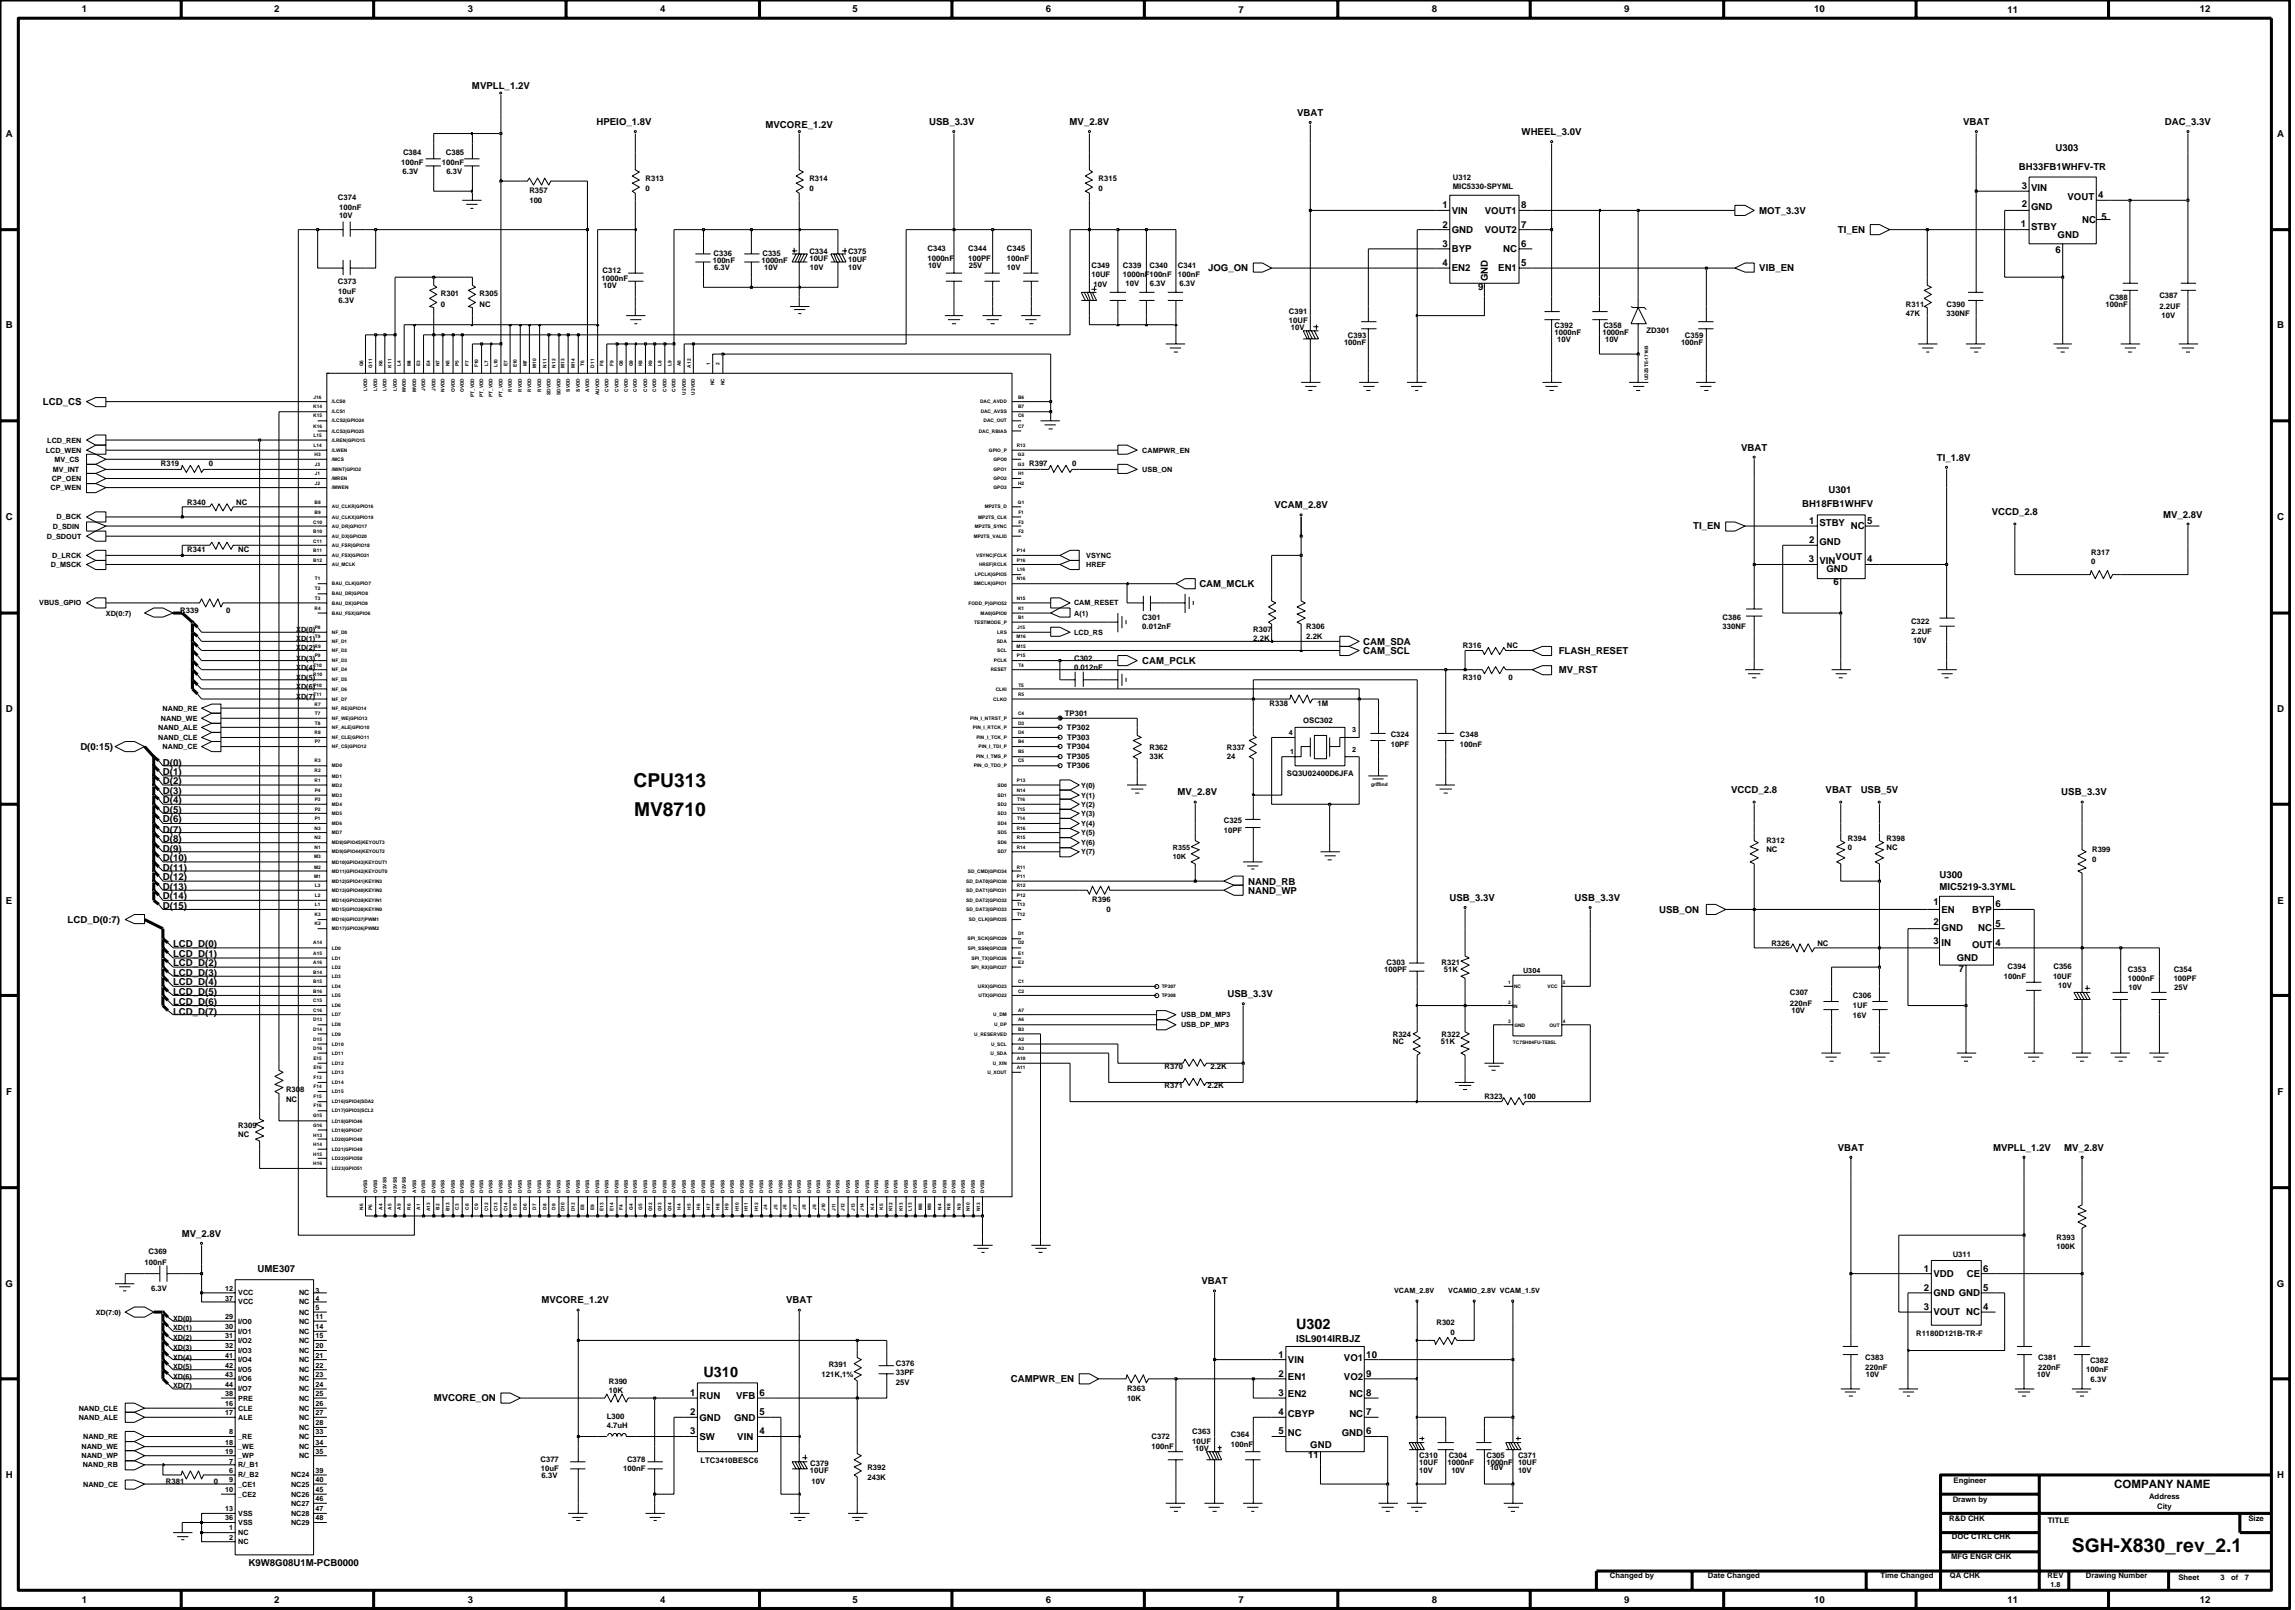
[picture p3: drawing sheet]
<svg xmlns="http://www.w3.org/2000/svg" width="192mm" height="135mm" viewBox="0 0 192 135" stroke-linecap="round" stroke-linejoin="round" font-family="sans-serif">
<defs><g id="words">
<g font-size="1.6">
<text x="53" y="65.8">CPU313</text>
<text x="53" y="68.2">MV8710</text>
<text x="173.3" y="129.7">SGH-X830_rev_2.1</text>
</g>
<g font-size="1.2">
<text x="108.4" y="111.1">U302</text>
<text x="58.8" y="115.1">U310</text>
</g>
<text font-size="1" x="176.8" y="124.4">COMPANY NAME</text>
<g font-size=".8">
<text x="6.8" y="1">1</text>
<text x="22.9" y="1">2</text>
<text x="39.1" y="1">3</text>
<text x="55.2" y="1">4</text>
<text x="71.3" y="1">5</text>
<text x="87.5" y="1">6</text>
<text x="103.6" y="1">7</text>
<text x="119.7" y="1">8</text>
<text x="135.8" y="1">9</text>
<text x="151.7" y="1">10</text>
<text x="167.9" y="1">11</text>
<text x="184" y="1">12</text>
<text x=".5" y="11.4">A</text>
<text x="39.5" y="7.5">MVPLL_1.2V</text>
<text x="49.9" y="10.4">HPEIO_1.8V</text>
<text x="64" y="10.7">MVCORE_1.2V</text>
<text x="77.7" y="10.4">USB_3.3V</text>
<text x="89.4" y="10.4">MV_2.8V</text>
<text x="108.5" y="9.7">VBAT</text>
<text x="127.2" y="11.3">WHEEL_3.0V</text>
<text x="164.2" y="10.4">VBAT</text>
<text x="181" y="10.4">DAC_3.3V</text>
<text x="190.4" y="11.4">A</text>
<text x="120.6" y="17.4">1</text>
<text x="121.4" y="17.9">VIN</text>
<text x="124.2" y="17.9">VOUT1</text>
<text x="127.2" y="17.4">8</text>
<text x="147.1" y="17.9">MOT_3.3V</text>
<text x="168.8" y="14.2">BH33FB1WHFV-TR</text>
<text x="169.1" y="17.3">2</text>
<text x="169.1" y="15.8">3</text>
<text x="169.8" y="17.6">GND</text>
<text x="169.8" y="16">VIN</text>
<text x="171.9" y="12.6">U303</text>
<text x="172.9" y="16.7">VOUT</text>
<text x="175.4" y="16.6">4</text>
<text x="101" y="22.7">JOG_ON</text>
<text x="120.6" y="20.6">3</text>
<text x="120.6" y="22.2">4</text>
<text x="120.6" y="19">2</text>
<text x="121.4" y="21.1">BYP</text>
<text x="121.4" y="22.7">EN2</text>
<text x="121.4" y="19.5">GND</text>
<text x="124.2" y="19.5">VOUT2</text>
<text x="124.4" y="23.5" transform="rotate(-90 124.4 23.5)">GND</text>
<text x="125.3" y="22.7">EN1</text>
<text x="125.7" y="21.1">NC</text>
<text x="127.2" y="22.2">5</text>
<text x="127.2" y="20.6">6</text>
<text x="127.2" y="19">7</text>
<text x="147.1" y="22.7">VIB_EN</text>
<text x="153.7" y="19.5">TI_EN</text>
<text x="169" y="18.9">1</text>
<text x="169.8" y="19.2">STBY</text>
<text x="171.9" y="21.1">6</text>
<text x="172.1" y="19.9">GND</text>
<text x="174.1" y="18.6">NC</text>
<text x="175.7" y="18.3">5</text>
<text x=".5" y="27.4">B</text>
<text x="123.6" y="24.2">9</text>
<text x="190.4" y="27.4">B</text>
<text x="3.6" y="33.8">LCD_CS</text>
<text x="145.6" y="37.7">VBAT</text>
<text x="152.9" y="41.2">U301</text>
<text x="162" y="38.5">TI_1.8V</text>
<text x=".5" y="43.5">C</text>
<text x="106.6" y="42.5">VCAM_2.8V</text>
<text x="141.6" y="44.2">TI_EN</text>
<text x="150.7" y="42.4">BH18FB1WHFV</text>
<text x="151.3" y="47">3</text>
<text x="151.3" y="45.4">2</text>
<text x="151.3" y="43.8">1</text>
<text x="152.1" y="45.6">GND</text>
<text x="152.1" y="44">STBY</text>
<text x="152.1" y="47.2">VIN</text>
<text x="152.7" y="47.8">GND</text>
<text x="153.5" y="46.8">VOUT</text>
<text x="154.8" y="44.2">NC</text>
<text x="156.1" y="43.8">5</text>
<text x="156.1" y="47">4</text>
<text x="166.6" y="43.1">VCCD_2.8</text>
<text x="180.9" y="43.3">MV_2.8V</text>
<text x="190.4" y="43.5">C</text>
<text x="100.3" y="49.1">CAM_MCLK</text>
<text x="114" y="53.9">CAM_SDA</text>
<text x="153.3" y="48.9">6</text>
<text x=".5" y="59.5">D</text>
<text x="95.5" y="55.5">CAM_PCLK</text>
<text x="114" y="54.6">CAM_SCL</text>
<text x="130.3" y="54.6">FLASH_RESET</text>
<text x="130.3" y="56.3">MV_RST</text>
<text x="190.4" y="59.5">D</text>
<text x="6.7" y="62.7">D(0:15)</text>
<text x="13.6" y="64">D(0)</text>
<text x="13.6" y="64.8">D(1)</text>
<text x="13.6" y="65.5">D(2)</text>
<text x="13.6" y="70.3">D(8)</text>
<text x="13.6" y="71.2">D(9)</text>
<text x="13.6" y="72">D(10)</text>
<text x="13.6" y="66.4">D(3)</text>
<text x="13.6" y="67.1">D(4)</text>
<text x="13.6" y="68">D(5)</text>
<text x="13.6" y="68.7">D(6)</text>
<text x="13.6" y="69.6">D(7)</text>
<text x="98.5" y="66.5">MV_2.8V</text>
<text x="144.8" y="66.3">VCCD_2.8</text>
<text x="152.7" y="66.3">VBAT</text>
<text x="155.6" y="66.3">USB_5V</text>
<text x="172.4" y="66.5">USB_3.3V</text>
<text x=".5" y="75.5">E</text>
<text x="5.7" y="77.1">LCD_D(0:7)</text>
<text x="13.6" y="72.8">D(11)</text>
<text x="13.6" y="73.6">D(12)</text>
<text x="13.6" y="74.4">D(13)</text>
<text x="13.6" y="75.2">D(14)</text>
<text x="13.6" y="76">D(15)</text>
<text x="104.4" y="73.9">NAND_RB</text>
<text x="104.4" y="74.7">NAND_WP</text>
<text x="121.2" y="75.3">USB_3.3V</text>
<text x="131.7" y="75.3">USB_3.3V</text>
<text x="138.7" y="76.3">USB_ON</text>
<text x="161.7" y="75.7">1</text>
<text x="161.7" y="77.3">2</text>
<text x="162.2" y="74.4">MIC5219-3.3YML</text>
<text x="162.2" y="73.4">U300</text>
<text x="162.4" y="76.3">EN</text>
<text x="162.4" y="77.8">GND</text>
<text x="164.9" y="76.3">BYP</text>
<text x="165.4" y="77.8">NC</text>
<text x="166.9" y="75.8">6</text>
<text x="166.9" y="77.4">5</text>
<text x="190.4" y="75.5">E</text>
<text x="14.5" y="79.1">LCD_D(0)</text>
<text x="14.5" y="80">LCD_D(1)</text>
<text x="14.5" y="80.7">LCD_D(2)</text>
<text x="14.5" y="81.6">LCD_D(3)</text>
<text x="14.5" y="82.4">LCD_D(4)</text>
<text x="14.5" y="83.2">LCD_D(5)</text>
<text x="14.5" y="84">LCD_D(6)</text>
<text x="102.6" y="83.3">USB_3.3V</text>
<text x="161.7" y="78.9">3</text>
<text x="162.4" y="79.1">IN</text>
<text x="163.6" y="80.3">GND</text>
<text x="163.8" y="81.2">7</text>
<text x="164.9" y="79.2">OUT</text>
<text x="166.9" y="79.1">4</text>
<text x="14.5" y="84.8">LCD_D(7)</text>
<text x=".5" y="91.5">F</text>
<text x="190.5" y="91.5">F</text>
<text x="153.7" y="96.2">VBAT</text>
<text x="166.7" y="96.2">MVPLL_1.2V</text>
<text x="172.6" y="96.2">MV_2.8V</text>
<text x=".5" y="107.6">G</text>
<text x="15.2" y="103.3">MV_2.8V</text>
<text x="21.5" y="106.3">UME307</text>
<text x="100.5" y="107.3">VBAT</text>
<text x="160.9" y="106.3">1</text>
<text x="160.9" y="107.9">2</text>
<text x="161.7" y="106.7">VDD</text>
<text x="164.5" y="106.7">CE</text>
<text x="165.8" y="106.3">6</text>
<text x="165.8" y="107.9">5</text>
<text x="190.4" y="107.6">G</text>
<text x="45.3" y="108.9">MVCORE_1.2V</text>
<text x="65.7" y="108.9">VBAT</text>
<text x="106.9" y="113.5">1</text>
<text x="107.7" y="113.9">VIN</text>
<text x="108.4" y="112.1">ISL9014IRBJZ</text>
<text x="112.4" y="113.7">VO1</text>
<text x="114.3" y="113.5">10</text>
<text x="160.9" y="109.5">3</text>
<text x="161.7" y="109.9">VOUT NC</text>
<text x="161.7" y="108.3">GND GND</text>
<text x="165.8" y="109.5">4</text>
<text x="36.3" y="117.1">MVCORE_ON</text>
<text x="57.7" y="118.3">2</text>
<text x="57.7" y="116.7">1</text>
<text x="57.7" y="119.9">3</text>
<text x="58.5" y="118.7">GND</text>
<text x="58.5" y="117">RUN</text>
<text x="61.4" y="118.7">GND</text>
<text x="61.6" y="117">VFB</text>
<text x="63.5" y="118.3">5</text>
<text x="63.5" y="116.7">6</text>
<text x="63.5" y="119.9">4</text>
<text x="84.5" y="115.5">CAMPWR_EN</text>
<text x="106.9" y="118.3">4</text>
<text x="106.9" y="115.1">2</text>
<text x="106.9" y="116.7">3</text>
<text x="106.9" y="119.9">5</text>
<text x="107.7" y="118.4">CBYP</text>
<text x="107.7" y="115.4">EN1</text>
<text x="107.7" y="116.8">EN2</text>
<text x="112.4" y="115.4">VO2</text>
<text x="112.8" y="118.4">NC</text>
<text x="112.8" y="116.8">NC</text>
<text x="114.3" y="119.9">6</text>
<text x="114.3" y="118.3">7</text>
<text x="114.3" y="116.7">8</text>
<text x="114.3" y="115.1">9</text>
<text x=".5" y="123.6">H</text>
<text x="58.5" y="120.3">SW</text>
<text x="61.7" y="120.3">VIN</text>
<text x="107.7" y="120">NC</text>
<text x="109.4" y="121.9">11</text>
<text x="109.6" y="121">GND</text>
<text x="112.2" y="120">GND</text>
<text x="190.4" y="123.6">H</text>
<text x="20.8" y="130.9">K9W8G08U1M-PCB0000</text>
<text x="6.8" y="134">1</text>
<text x="22.9" y="134">2</text>
<text x="39.1" y="134">3</text>
<text x="55.2" y="134">4</text>
<text x="71.3" y="134">5</text>
<text x="87.5" y="134">6</text>
<text x="103.6" y="134">7</text>
<text x="119.7" y="134">8</text>
<text x="135.8" y="134">9</text>
<text x="151.7" y="134">10</text>
<text x="167.9" y="134">11</text>
<text x="184" y="134">12</text>
</g>
<g font-size=".6">
<text x="28.3" y="16.7">C374</text>
<text x="28.4" y="17.6">100nF</text>
<text x="33.6" y="13.8">100nF</text>
<text x="33.7" y="14.5">6.3V</text>
<text x="33.7" y="12.9">C384</text>
<text x="37" y="13.8">100nF</text>
<text x="37.3" y="12.9">C385</text>
<text x="37.3" y="14.5">6.3V</text>
<text x="44.3" y="17">100</text>
<text x="44.3" y="16.1">R357</text>
<text x="54" y="16">0</text>
<text x="54" y="15.1">R313</text>
<text x="67.7" y="16">0</text>
<text x="67.7" y="15.1">R314</text>
<text x="91.9" y="15.1">R315</text>
<text x="91.9" y="16">0</text>
<text x="121.5" y="15">U312</text>
<text x="121.5" y="15.8">MIC5330-SPYML</text>
<text x="28.3" y="23.8">C373</text>
<text x="28.4" y="18.2">10V</text>
<text x="50.3" y="23.4">1000nF</text>
<text x="50.4" y="22.9">C312</text>
<text x="59.6" y="22">100nF</text>
<text x="59.7" y="21.4">C336</text>
<text x="59.7" y="22.6">6.3V</text>
<text x="63.7" y="22">1000nF</text>
<text x="63.8" y="21.4">C335</text>
<text x="63.9" y="22.6">10V</text>
<text x="67.7" y="21.2">C334</text>
<text x="67.7" y="21.8">10UF</text>
<text x="67.7" y="22.6">10V</text>
<text x="70.9" y="21.2">C375</text>
<text x="70.9" y="21.9">10UF</text>
<text x="70.9" y="22.6">10V</text>
<text x="77.6" y="21.8">1000nF</text>
<text x="77.6" y="21">C343</text>
<text x="77.6" y="22.4">10V</text>
<text x="81" y="21.8">100PF</text>
<text x="81" y="21">C344</text>
<text x="81" y="22.4">25V</text>
<text x="84.2" y="21">C345</text>
<text x="84.2" y="21.8">100nF</text>
<text x="84.2" y="22.6">10V</text>
<text x="91.3" y="22.4">C349</text>
<text x="91.3" y="23.2">10UF</text>
<text x="93.9" y="22.4">C339</text>
<text x="93.9" y="23.2">1000nF100nF</text>
<text x="94.1" y="23.9">10V</text>
<text x="96.1" y="22.4">C340</text>
<text x="96.2" y="23.9">6.3V</text>
<text x="98.5" y="23.2">100nF</text>
<text x="98.5" y="22.4">C341</text>
<text x="98.6" y="23.9">6.3V</text>
<text x="28.3" y="24.6">10uF</text>
<text x="28.3" y="25.4">6.3V</text>
<text x="36.9" y="24.8">R301</text>
<text x="36.9" y="25.6">0</text>
<text x="40.1" y="25.6">NC</text>
<text x="40.1" y="24.8">R305</text>
<text x="50.4" y="24">10V</text>
<text x="91.4" y="24">10V</text>
<text x="107.8" y="27">10UF</text>
<text x="107.8" y="26.2">C391</text>
<text x="108" y="27.6">10V</text>
<text x="112.4" y="28.9">100nF</text>
<text x="112.7" y="28.3">C393</text>
<text x="130" y="27.4">C392</text>
<text x="130" y="28">1000nF</text>
<text x="130.2" y="28.6">10V</text>
<text x="134" y="28">1000nF</text>
<text x="134.1" y="27.4">C358</text>
<text x="134.2" y="28.6">10V</text>
<text x="137.7" y="27.8">ZD301</text>
<text x="140.6" y="28.9">100nF</text>
<text x="140.9" y="28.3">C359</text>
<text x="159.4" y="25.6">R311</text>
<text x="159.4" y="26.4">47K</text>
<text x="162.8" y="26.4">330NF</text>
<text x="162.8" y="25.6">C390</text>
<text x="176.1" y="25.6">100nF</text>
<text x="176.4" y="25.1">C388</text>
<text x="180.6" y="24.9">C387</text>
<text x="180.6" y="25.8">2.2UF</text>
<text x="180.7" y="26.5">10V</text>
<text x="3.8" y="37.8">LCD_WEN</text>
<text x="4" y="37">LCD_REN</text>
<text x="4.2" y="41">CP_WEN</text>
<text x="4.3" y="40.2">CP_OEN</text>
<text x="4.4" y="39.4">MV_INT</text>
<text x="4.6" y="38.6">MV_CS</text>
<text x="13.5" y="39">R319</text>
<text x="17.5" y="39">0</text>
<text x="86.1" y="39">R397</text>
<text x="89.6" y="39">0</text>
<text x="95.5" y="39.4">USB_ON</text>
<text x="95.5" y="37.8">CAMPWR_EN</text>
<text x="3.9" y="45">D_SDOUT</text>
<text x="4.3" y="47.4">D_MSCK</text>
<text x="4.4" y="46.6">D_LRCK</text>
<text x="4.4" y="44.2">D_SDIN</text>
<text x="4.7" y="43.4">D_BCK</text>
<text x="15.7" y="42.2">R340</text>
<text x="15.7" y="46.2">R341</text>
<text x="19.7" y="42.2">NC</text>
<text x="19.9" y="46.2">NC</text>
<text x="90.8" y="47.4">HREF</text>
<text x="90.8" y="46.6">VSYNC</text>
<text x="174.9" y="47.2">0</text>
<text x="174.9" y="46.4">R317</text>
<text x="3.3" y="50.6">VBUS_GPIO</text>
<text x="8.9" y="51.4">XD(0:7)</text>
<text x="15.1" y="51.2">R339</text>
<text x="18.9" y="51.2">0</text>
<text x="24.8" y="52.8">XD(0)</text>
<text x="24.8" y="53.6">XD(1)</text>
<text x="89.8" y="53.1">LCD_RS</text>
<text x="89.8" y="50.6">CAM_RESET</text>
<text x="89.8" y="51.4">A(1)</text>
<text x="95.5" y="51.8">C301</text>
<text x="95.5" y="52.6">0.012nF</text>
<text x="104.8" y="52.8">R307</text>
<text x="104.8" y="53.6">2.2K</text>
<text x="109.2" y="53.4">2.2K</text>
<text x="109.2" y="52.6">R306</text>
<text x="144.1" y="51.8">C386</text>
<text x="144.1" y="52.6">330NF</text>
<text x="159.8" y="53">2.2UF</text>
<text x="159.8" y="52.2">C322</text>
<text x="160" y="53.8">10V</text>
<text x="13.6" y="59.4">NAND_RE</text>
<text x="24.8" y="54.4">XD(2)</text>
<text x="24.8" y="56">XD(4)</text>
<text x="24.8" y="56.8">XD(5)</text>
<text x="24.8" y="57.6">XD(6)</text>
<text x="24.8" y="58.4">XD(7)</text>
<text x="24.8" y="55.2">XD(3)</text>
<text x="89.1" y="59.8">TP301</text>
<text x="89.8" y="55.2">C302</text>
<text x="89.8" y="56">0.012nF</text>
<text x="106.2" y="59">R338</text>
<text x="110.2" y="59">1M</text>
<text x="122.3" y="54.2">R316</text>
<text x="122.3" y="56.8">R310</text>
<text x="126" y="54.2">NC</text>
<text x="126.2" y="56.8">0</text>
<text x="13.2" y="61">NAND_ALE</text>
<text x="13.2" y="61.8">NAND_CLE</text>
<text x="13.5" y="60.2">NAND_WE</text>
<text x="13.6" y="62.6">NAND_CE</text>
<text x="89.2" y="63.5">TP305</text>
<text x="89.2" y="64.2">TP306</text>
<text x="89.2" y="62.6">TP304</text>
<text x="89.2" y="61">TP302</text>
<text x="89.2" y="61.9">TP303</text>
<text x="90.4" y="65.8">Y(0)</text>
<text x="96.1" y="63.4">33K</text>
<text x="96.1" y="62.7">R362</text>
<text x="102.6" y="63.4">24</text>
<text x="102.6" y="62.7">R337</text>
<text x="107.6" y="64.8">SQ3U02400D6JFA</text>
<text x="107.8" y="61.5">4</text>
<text x="107.9" y="63">1</text>
<text x="109" y="60.4">OSC302</text>
<text x="113.1" y="62.8">2</text>
<text x="113.1" y="61.2">3</text>
<text x="116.3" y="61.6">C324</text>
<text x="116.3" y="62.4">10PF</text>
<text x="122.1" y="62.4">100nF</text>
<text x="122.1" y="61.6">C348</text>
<text x="90.4" y="70.6">Y(6)</text>
<text x="90.4" y="71.4">Y(7)</text>
<text x="90.4" y="69.8">Y(5)</text>
<text x="90.4" y="69">Y(4)</text>
<text x="90.4" y="68.2">Y(3)</text>
<text x="90.4" y="67.4">Y(2)</text>
<text x="90.4" y="66.7">Y(1)</text>
<text x="98.1" y="71">R355</text>
<text x="98.1" y="71.8">10K</text>
<text x="102.3" y="69.6">10PF</text>
<text x="102.3" y="68.8">C325</text>
<text x="147.7" y="70.4">R312</text>
<text x="147.7" y="71.2">NC</text>
<text x="154.5" y="71">0</text>
<text x="154.5" y="70.3">R394</text>
<text x="157.8" y="71">NC</text>
<text x="157.8" y="70.3">R398</text>
<text x="174.9" y="71.2">R399</text>
<text x="91.3" y="75.4">R396</text>
<text x="92.5" y="76.3">0</text>
<text x="174.9" y="72">0</text>
<text x="115.8" y="81.3">100PF</text>
<text x="115.9" y="80.7">C303</text>
<text x="120.5" y="80.7">R321</text>
<text x="120.7" y="81.3">51K</text>
<text x="127.4" y="81.3">U304</text>
<text x="148.1" y="79.1">R326</text>
<text x="149.7" y="83.2">C307</text>
<text x="152" y="79.1">NC</text>
<text x="154.9" y="83.5">C306</text>
<text x="167.6" y="81.8">100nF</text>
<text x="167.9" y="81">C394</text>
<text x="171.7" y="81.8">10UF</text>
<text x="171.7" y="81">C356</text>
<text x="172.1" y="82.6">10V</text>
<text x="177.9" y="81.3">C353</text>
<text x="177.9" y="82">1000nF</text>
<text x="178" y="82.7">10V</text>
<text x="181.8" y="81.3">C354</text>
<text x="181.8" y="82">100PF</text>
<text x="181.8" y="82.7">25V</text>
<text x="97.4" y="89.3">R370</text>
<text x="98.8" y="85.9">USB_DP_MP3</text>
<text x="98.8" y="85">USB_DM_MP3</text>
<text x="101.2" y="89.3">2.2K</text>
<text x="116.5" y="86.7">R324</text>
<text x="116.5" y="87.3">NC</text>
<text x="120.5" y="87.3">51K</text>
<text x="120.5" y="86.7">R322</text>
<text x="149.7" y="84">220nF</text>
<text x="149.8" y="84.7">10V</text>
<text x="154.9" y="85.1">16V</text>
<text x="154.9" y="84.2">1UF</text>
<text x="19.9" y="95">NC</text>
<text x="19.9" y="94.3">R309</text>
<text x="23.9" y="91.2">R308</text>
<text x="23.9" y="92.1">NC</text>
<text x="97.4" y="90.9">R371</text>
<text x="101" y="90.9">2.2K</text>
<text x="124.1" y="91.8">R323</text>
<text x="127.4" y="91.8">100</text>
<text x="12.1" y="105.7">100nF</text>
<text x="12.4" y="104.8">C369</text>
<text x="12.6" y="107.9">6.3V</text>
<text x="18.8" y="107.9">12</text>
<text x="163.3" y="105.1">U311</text>
<text x="172" y="103.7">R393</text>
<text x="172" y="104.4">100K</text>
<text x="8" y="109.9">XD(7:0)</text>
<text x="14.5" y="111.2">XD(1)</text>
<text x="14.5" y="112">XD(2)</text>
<text x="14.5" y="112.8">XD(3)</text>
<text x="14.5" y="113.6">XD(4)</text>
<text x="14.5" y="110.4">XD(0)</text>
<text x="18.8" y="108.7">37</text>
<text x="18.8" y="110.3">29</text>
<text x="18.8" y="111.1">30</text>
<text x="18.8" y="111.9">31</text>
<text x="18.8" y="112.7">32</text>
<text x="18.8" y="113.5">41</text>
<text x="19.9" y="109">VCC</text>
<text x="19.9" y="108.3">VCC</text>
<text x="19.9" y="113.8">I/O4</text>
<text x="19.9" y="110.6">I/O0</text>
<text x="19.9" y="111.5">I/O1</text>
<text x="19.9" y="112.2">I/O2</text>
<text x="19.9" y="113.1">I/O3</text>
<text x="25" y="108.3">NC</text>
<text x="25" y="109">NC</text>
<text x="25" y="109.9">NC</text>
<text x="25" y="110.6">NC</text>
<text x="25" y="111.5">NC</text>
<text x="25" y="112.2">NC</text>
<text x="25" y="113.1">NC</text>
<text x="25" y="113.8">NC</text>
<text x="26.4" y="108.7">4</text>
<text x="26.4" y="109.5">5</text>
<text x="26.4" y="110.3">11</text>
<text x="26.4" y="111.1">14</text>
<text x="26.4" y="108.1">3</text>
<text x="26.4" y="111.9">15</text>
<text x="26.4" y="112.7">20</text>
<text x="26.4" y="113.5">21</text>
<text x="116.6" y="108.1">VCAM_2.8V</text>
<text x="120.1" y="110.8">R302</text>
<text x="121.1" y="108.1">VCAMIO_2.8V VCAM_1.5V</text>
<text x="121.3" y="111.6">0</text>
<text x="156" y="113.6">C383</text>
<text x="160.2" y="111.7">R1180D121B-TR-F</text>
<text x="170.4" y="113.6">C381</text>
<text x="174.8" y="113.9">C382</text>
<text x="6.6" y="118.7">NAND_ALE</text>
<text x="6.6" y="117.9">NAND_CLE</text>
<text x="14.5" y="114.4">XD(5)</text>
<text x="14.5" y="115.2">XD(6)</text>
<text x="14.5" y="116">XD(7)</text>
<text x="18.8" y="116.7">38</text>
<text x="18.8" y="114.3">42</text>
<text x="18.8" y="115.1">43</text>
<text x="18.8" y="115.9">44</text>
<text x="18.8" y="118.3">17</text>
<text x="18.8" y="117.5">16</text>
<text x="19.2" y="119.9">8</text>
<text x="19.9" y="117.1">PRE</text>
<text x="19.9" y="114.7">I/O5</text>
<text x="19.9" y="115.5">I/O6</text>
<text x="19.9" y="116.3">I/O7</text>
<text x="19.9" y="118.7">ALE</text>
<text x="19.9" y="117.9">CLE</text>
<text x="25" y="116.3">NC</text>
<text x="25" y="117.1">NC</text>
<text x="25" y="117.9">NC</text>
<text x="25" y="118.7">NC</text>
<text x="25" y="119.5">NC</text>
<text x="25" y="114.7">NC</text>
<text x="25" y="115.5">NC</text>
<text x="26.4" y="115.9">24</text>
<text x="26.4" y="116.7">25</text>
<text x="26.4" y="117.5">26</text>
<text x="26.4" y="118.3">27</text>
<text x="26.4" y="119.1">28</text>
<text x="26.4" y="119.9">33</text>
<text x="26.4" y="114.3">22</text>
<text x="26.4" y="115.1">23</text>
<text x="50.7" y="119.4">4.7uH</text>
<text x="50.7" y="118.6">L300</text>
<text x="50.9" y="116.4">10K</text>
<text x="50.9" y="115.7">R390</text>
<text x="68.7" y="115.1">121K,1%</text>
<text x="69.3" y="114.2">R391</text>
<text x="74.9" y="114.1">C376</text>
<text x="74.9" y="114.9">33PF</text>
<text x="74.9" y="115.7">25V</text>
<text x="94.2" y="117.1">10K</text>
<text x="94.2" y="116.3">R363</text>
<text x="99.7" y="119.9">C363</text>
<text x="156" y="114.5">220nF</text>
<text x="156" y="115.1">10V</text>
<text x="170.3" y="115.1">10V</text>
<text x="170.4" y="114.5">220nF</text>
<text x="174.5" y="114.6">100nF</text>
<text x="174.8" y="115.5">6.3V</text>
<text x="6.8" y="121.1">NAND_WE</text>
<text x="6.8" y="121.9">NAND_WP</text>
<text x="6.9" y="122.6">NAND_RB</text>
<text x="7" y="124.2">NAND_CE</text>
<text x="7" y="120.3">NAND_RE</text>
<text x="13.9" y="124">R381</text>
<text x="17.9" y="124">0</text>
<text x="18.8" y="120.7">18</text>
<text x="18.8" y="121.5">19</text>
<text x="18.8" y="124.7">10</text>
<text x="19.2" y="123.9">9</text>
<text x="19.2" y="122.3">7</text>
<text x="19.2" y="123.1">6</text>
<text x="19.9" y="121.9">_WP</text>
<text x="19.9" y="124.2">_CE1</text>
<text x="19.9" y="125.1">_CE2</text>
<text x="19.9" y="120.3">_RE</text>
<text x="19.9" y="121.1">_WE</text>
<text x="19.9" y="122.6">R/_B1</text>
<text x="19.9" y="123.5">R/_B2</text>
<text x="24.3" y="123.5">NC24</text>
<text x="24.3" y="124.2">NC25</text>
<text x="24.3" y="125.1">NC26</text>
<text x="24.3" y="125.9">NC27</text>
<text x="25" y="121.1">NC</text>
<text x="25" y="121.9">NC</text>
<text x="25" y="120.3">NC</text>
<text x="26.4" y="121.5">35</text>
<text x="26.4" y="123.1">39</text>
<text x="26.4" y="123.9">40</text>
<text x="26.4" y="124.7">45</text>
<text x="26.4" y="125.5">46</text>
<text x="26.4" y="120.7">34</text>
<text x="45.2" y="122.2">C377</text>
<text x="45.2" y="122.9">10uF</text>
<text x="45.3" y="123.6">6.3V</text>
<text x="52.1" y="122.9">100nF</text>
<text x="52.4" y="122.2">C378</text>
<text x="58.6" y="122.3">LTC3410BESC6</text>
<text x="67.7" y="123.1">10UF</text>
<text x="67.8" y="122.5">C379</text>
<text x="67.9" y="124">10V</text>
<text x="72.5" y="123.7">243K</text>
<text x="72.5" y="122.9">R392</text>
<text x="96.3" y="121.1">100nF</text>
<text x="96.3" y="120.2">C372</text>
<text x="99.7" y="120.7">10UF</text>
<text x="99.9" y="121.2">10V</text>
<text x="102.9" y="120.9">100nF</text>
<text x="102.9" y="120.1">C364</text>
<text x="118.7" y="123.1">10V</text>
<text x="118.7" y="122.4">10UF</text>
<text x="118.7" y="121.8">C310</text>
<text x="121.1" y="122.4">1000nF</text>
<text x="121.1" y="121.8">C304</text>
<text x="121.4" y="123.1">10V</text>
<text x="124.3" y="121.8">C305</text>
<text x="124.3" y="122.4">1000nF 10UF</text>
<text x="124.6" y="122.9">10V</text>
<text x="126.9" y="121.8">C371</text>
<text x="126.9" y="123.1">10V</text>
<text x="163.3" y="125.5">Drawn by</text>
<text x="163.4" y="123.9">Engineer</text>
<text x="179.7" y="125.3">Address</text>
<text x="18.8" y="126.3">13</text>
<text x="18.8" y="127.1">36</text>
<text x="19.2" y="127.8">1</text>
<text x="19.2" y="128.7">2</text>
<text x="19.9" y="126.7">VSS</text>
<text x="19.9" y="127.5">VSS</text>
<text x="19.9" y="128.3">NC</text>
<text x="19.9" y="129.1">NC</text>
<text x="24.3" y="126.7">NC28</text>
<text x="24.3" y="127.5">NC29</text>
<text x="26.4" y="126.3">47</text>
<text x="26.4" y="127.1">48</text>
<text x="134.6" y="131.9">Changed by</text>
<text x="142.8" y="131.9">Date Changed</text>
<text x="157.2" y="131.9">Time Changed</text>
<text x="163" y="127.1">R&amp;D CHK</text>
<text x="163" y="131.9">QA CHK</text>
<text x="163.1" y="130.3">MFG ENGR CHK</text>
<text x="163.2" y="128.7">DOC CTRL CHK</text>
<text x="171.2" y="131.9">REV</text>
<text x="171.2" y="127.3">TITLE</text>
<text x="174.4" y="131.9">Drawing Number</text>
<text x="180.4" y="126.1">City</text>
<text x="188" y="127.1">Size</text>
<text x="171.5" y="132.7">1.8</text>
<text x="182.2" y="132">Sheet</text>
<text x="185.7" y="132">3</text>
<text x="186.6" y="132">of</text>
<text x="187.7" y="132">7</text>
</g>
<g font-size=".4">
<text x="26.2" y="34.1">K14</text>
<text x="26.2" y="34.9">K15</text>
<text x="26.2" y="35.7">K16</text>
<text x="26.2" y="33.4">J16</text>
<text x="27.8" y="33.7">/LCS0</text>
<text x="27.8" y="34.5">/LCS1</text>
<text x="27.8" y="35.3">/LCS2|GPIO24</text>
<text x="30.4" y="30.6" transform="rotate(-90 30.4 30.6)">G6</text>
<text x="30.7" y="32.7" transform="rotate(-90 30.7 32.7)">LVDD</text>
<text x="31.1" y="30.7" transform="rotate(-90 31.1 30.7)">G11</text>
<text x="31.6" y="32.7" transform="rotate(-90 31.6 32.7)">LVDD</text>
<text x="32" y="30.6" transform="rotate(-90 32 30.6)">K6</text>
<text x="32.3" y="32.7" transform="rotate(-90 32.3 32.7)">LVDD</text>
<text x="32.7" y="30.7" transform="rotate(-90 32.7 30.7)">K11</text>
<text x="33.2" y="32.7" transform="rotate(-90 33.2 32.7)">LVDD</text>
<text x="33.5" y="30.6" transform="rotate(-90 33.5 30.6)">L4</text>
<text x="33.9" y="32.8" transform="rotate(-90 33.9 32.8)">MVDD</text>
<text x="34.4" y="30.6" transform="rotate(-90 34.4 30.6)">M4</text>
<text x="34.8" y="32.8" transform="rotate(-90 34.8 32.8)">MVDD</text>
<text x="35.1" y="30.6" transform="rotate(-90 35.1 30.6)">E3</text>
<text x="35.6" y="32.7" transform="rotate(-90 35.6 32.7)">JVDD</text>
<text x="36" y="30.6" transform="rotate(-90 36 30.6)">E4</text>
<text x="36.4" y="32.7" transform="rotate(-90 36.4 32.7)">JVDD</text>
<text x="36.7" y="30.6" transform="rotate(-90 36.7 30.6)">N7</text>
<text x="37.2" y="32.8" transform="rotate(-90 37.2 32.8)">NVDD</text>
<text x="37.6" y="30.6" transform="rotate(-90 37.6 30.6)">N5</text>
<text x="38" y="32.8" transform="rotate(-90 38 32.8)">OVDD</text>
<text x="38.4" y="30.6" transform="rotate(-90 38.4 30.6)">P5</text>
<text x="38.8" y="32.8" transform="rotate(-90 38.8 32.8)">OVDD</text>
<text x="39.2" y="30.6" transform="rotate(-90 39.2 30.6)">F7</text>
<text x="39.6" y="33.2" transform="rotate(-90 39.6 33.2)">PT_VDD</text>
<text x="40" y="30.7" transform="rotate(-90 40 30.7)">F10</text>
<text x="40.4" y="33.2" transform="rotate(-90 40.4 33.2)">PT_VDD</text>
<text x="40.8" y="30.6" transform="rotate(-90 40.8 30.6)">L7</text>
<text x="41.2" y="33.2" transform="rotate(-90 41.2 33.2)">PT_VDD</text>
<text x="41.6" y="30.7" transform="rotate(-90 41.6 30.7)">L10</text>
<text x="42" y="33.2" transform="rotate(-90 42 33.2)">PT_VDD</text>
<text x="42.5" y="30.6" transform="rotate(-90 42.5 30.6)">E7</text>
<text x="42.8" y="32.8" transform="rotate(-90 42.8 32.8)">RVDD</text>
<text x="43.2" y="30.7" transform="rotate(-90 43.2 30.7)">E10</text>
<text x="43.6" y="32.8" transform="rotate(-90 43.6 32.8)">RVDD</text>
<text x="44.1" y="30.6" transform="rotate(-90 44.1 30.6)">M7</text>
<text x="44.4" y="32.8" transform="rotate(-90 44.4 32.8)">RVDD</text>
<text x="44.8" y="30.7" transform="rotate(-90 44.8 30.7)">M10</text>
<text x="45.3" y="32.8" transform="rotate(-90 45.3 32.8)">RVDD</text>
<text x="45.7" y="30.7" transform="rotate(-90 45.7 30.7)">N11</text>
<text x="46" y="33" transform="rotate(-90 46 33)">SDVDD</text>
<text x="46.5" y="30.7" transform="rotate(-90 46.5 30.7)">N12</text>
<text x="46.9" y="33" transform="rotate(-90 46.9 33)">SDVDD</text>
<text x="47.2" y="30.7" transform="rotate(-90 47.2 30.7)">M13</text>
<text x="47.6" y="32.7" transform="rotate(-90 47.6 32.7)">SVDD</text>
<text x="48.1" y="30.7" transform="rotate(-90 48.1 30.7)">M14</text>
<text x="48.5" y="32.7" transform="rotate(-90 48.5 32.7)">SVDD</text>
<text x="48.8" y="30.6" transform="rotate(-90 48.8 30.6)">T6</text>
<text x="49.3" y="32.8" transform="rotate(-90 49.3 32.8)">AVDD</text>
<text x="49.7" y="30.7" transform="rotate(-90 49.7 30.7)">D11</text>
<text x="50.1" y="33" transform="rotate(-90 50.1 33)">AUVDD</text>
<text x="50.5" y="30.6" transform="rotate(-90 50.5 30.6)">F8</text>
<text x="50.9" y="32.8" transform="rotate(-90 50.9 32.8)">CVDD</text>
<text x="51.3" y="30.6" transform="rotate(-90 51.3 30.6)">F9</text>
<text x="51.7" y="32.8" transform="rotate(-90 51.7 32.8)">CVDD</text>
<text x="52.1" y="30.6" transform="rotate(-90 52.1 30.6)">G8</text>
<text x="52.5" y="32.8" transform="rotate(-90 52.5 32.8)">CVDD</text>
<text x="52.9" y="30.6" transform="rotate(-90 52.9 30.6)">G9</text>
<text x="53.3" y="32.8" transform="rotate(-90 53.3 32.8)">CVDD</text>
<text x="53.7" y="30.6" transform="rotate(-90 53.7 30.6)">K8</text>
<text x="54.1" y="32.8" transform="rotate(-90 54.1 32.8)">CVDD</text>
<text x="54.5" y="30.6" transform="rotate(-90 54.5 30.6)">K9</text>
<text x="54.9" y="32.8" transform="rotate(-90 54.9 32.8)">CVDD</text>
<text x="55.3" y="30.6" transform="rotate(-90 55.3 30.6)">L8</text>
<text x="55.7" y="32.8" transform="rotate(-90 55.7 32.8)">CVDD</text>
<text x="56.2" y="30.6" transform="rotate(-90 56.2 30.6)">L9</text>
<text x="56.5" y="32.8" transform="rotate(-90 56.5 32.8)">CVDD</text>
<text x="56.9" y="30.6" transform="rotate(-90 56.9 30.6)">A8</text>
<text x="57.3" y="33" transform="rotate(-90 57.3 33)">U2VDD</text>
<text x="57.8" y="30.7" transform="rotate(-90 57.8 30.7)">A12</text>
<text x="58.1" y="33" transform="rotate(-90 58.1 33)">U2VDD</text>
<text x="59.4" y="30.5" transform="rotate(-90 59.4 30.5)">1</text>
<text x="59.7" y="32.2" transform="rotate(-90 59.7 32.2)">NC</text>
<text x="60.2" y="30.5" transform="rotate(-90 60.2 30.5)">2</text>
<text x="60.6" y="32.2" transform="rotate(-90 60.6 32.2)">NC</text>
<text x="82" y="33.7">DAC_AVDD</text>
<text x="82" y="34.6">DAC_AVSS</text>
<text x="82.3" y="35.3">DAC_OUT</text>
<text x="85.1" y="33.4">B6</text>
<text x="85.1" y="34.1">B7</text>
<text x="85.1" y="34.9">C6</text>
<text x="85.1" y="35.7">C7</text>
<text x="137.8" y="31.8" transform="rotate(-90 137.8 31.8)">UDZSTE-1716B</text>
<text x="26.2" y="37.3">L14</text>
<text x="26.2" y="36.5">L15</text>
<text x="26.3" y="38.1">H3</text>
<text x="26.3" y="40.6">J2</text>
<text x="26.3" y="38.9">J3</text>
<text x="26.3" y="39.7">J1</text>
<text x="27.8" y="37.8">/LWEN</text>
<text x="27.8" y="36.9">/LREN|GPIO15</text>
<text x="27.8" y="40.9">/MWEN</text>
<text x="27.8" y="38.5">/MCS</text>
<text x="27.8" y="36.2">/LCS3|GPIO25</text>
<text x="27.8" y="39.4">/MINT|GPIO2</text>
<text x="27.8" y="40.1">/MREN</text>
<text x="81.8" y="36.2">DAC_RBIAS</text>
<text x="82.7" y="37.8">GPIO_P</text>
<text x="83.1" y="40.1">GPO2</text>
<text x="83.1" y="40.9">GPO3</text>
<text x="83.1" y="38.5">GPO0</text>
<text x="83.1" y="39.4">GPO1</text>
<text x="85" y="37.3">R13</text>
<text x="85.1" y="38.1">G2</text>
<text x="85.1" y="38.9">G3</text>
<text x="85.1" y="39.7">H1</text>
<text x="85.1" y="40.6">H2</text>
<text x="26.2" y="44.5">B10</text>
<text x="26.2" y="46.1">B11</text>
<text x="26.2" y="47">B12</text>
<text x="26.2" y="43.8">C10</text>
<text x="26.2" y="45.4">C11</text>
<text x="26.3" y="42.2">B8</text>
<text x="26.3" y="42.9">B9</text>
<text x="27.8" y="42.5">AU_CLKR|GPIO16</text>
<text x="27.8" y="44.9">AU_DX|GPIO20</text>
<text x="27.8" y="46.6">AU_FSX|GPIO21</text>
<text x="27.8" y="47.3">AU_MCLK</text>
<text x="27.8" y="43.3">AU_CLKX|GPIO19</text>
<text x="27.8" y="44.1">AU_DR|GPIO17</text>
<text x="27.8" y="45.7">AU_FSR|GPIO18</text>
<text x="81.4" y="44.9">MP2TS_VALID</text>
<text x="81.5" y="44.1">MP2TS_SYNC</text>
<text x="81.6" y="46.6">VSYNC|FCLK</text>
<text x="81.8" y="43.3">MP2TS_CLK</text>
<text x="81.9" y="47.3">HREF|RCLK</text>
<text x="82.3" y="42.5">MP2TS_D</text>
<text x="85" y="46.1">P14</text>
<text x="85" y="47">P16</text>
<text x="85" y="47.7">L16</text>
<text x="85.1" y="42.2">G1</text>
<text x="85.2" y="42.9">F1</text>
<text x="85.2" y="44.5">F2</text>
<text x="85.2" y="43.8">F3</text>
<text x="26.3" y="51">R4</text>
<text x="26.3" y="52.6">P8</text>
<text x="26.3" y="49.3">T2</text>
<text x="26.3" y="50.1">T3</text>
<text x="26.3" y="53.3">T9</text>
<text x="26.3" y="48.5">T1</text>
<text x="27.8" y="49.8">BAU_DR|GPIO8</text>
<text x="27.8" y="50.5">BAU_DX|GPIO9</text>
<text x="27.8" y="53.7">NF_D1</text>
<text x="27.8" y="48.9">BAU_CLK|GPIO7</text>
<text x="27.8" y="51.4">BAU_FSX|GPIO6</text>
<text x="27.8" y="53">NF_D0</text>
<text x="81" y="50.5">FODD_P|GPIO52</text>
<text x="81.4" y="48.9">SMCLK|GPIO1</text>
<text x="81.5" y="52.1">TESTMODE_P</text>
<text x="81.5" y="48.2">LPCLK|GPIO5</text>
<text x="82" y="51.4">MA0|GPIO0</text>
<text x="83.3" y="53.7">SDA</text>
<text x="83.4" y="53">LRS</text>
<text x="85" y="53.3">M16</text>
<text x="85" y="50.1">N15</text>
<text x="85" y="48.5">N16</text>
<text x="85.1" y="52.6">J15</text>
<text x="85.1" y="51">K1</text>
<text x="85.1" y="51.7">B1</text>
<text x="26.2" y="56.5">R10</text>
<text x="26.2" y="57.4">P10</text>
<text x="26.2" y="55.8">T10</text>
<text x="26.2" y="58.1">T11</text>
<text x="26.3" y="59">R7</text>
<text x="26.3" y="54.2">R9</text>
<text x="26.3" y="54.9">P9</text>
<text x="26.3" y="59.7">T7</text>
<text x="27.8" y="59.3">NF_RE|GPIO14</text>
<text x="27.8" y="54.5">NF_D2</text>
<text x="27.8" y="56.1">NF_D4</text>
<text x="27.8" y="58.6">NF_D7</text>
<text x="27.8" y="55.3">NF_D3</text>
<text x="27.8" y="57">NF_D5</text>
<text x="27.8" y="57.7">NF_D6</text>
<text x="82.9" y="56.1">RESET</text>
<text x="83.1" y="58.6">CLKO</text>
<text x="83.1" y="55.3">PCLK</text>
<text x="83.3" y="57.7">CLKI</text>
<text x="83.4" y="54.5">SCL</text>
<text x="85" y="54.2">M15</text>
<text x="85" y="54.9">P15</text>
<text x="85.1" y="58.1">R5</text>
<text x="85.1" y="59.7">C4</text>
<text x="85.2" y="57.4">T5</text>
<text x="85.2" y="55.8">T4</text>
<text x="26.3" y="61.4">R8</text>
<text x="26.3" y="64.6">R2</text>
<text x="26.3" y="63.7">R3</text>
<text x="26.3" y="65.3">R1</text>
<text x="26.3" y="62.1">P7</text>
<text x="26.3" y="60.6">T8</text>
<text x="27.8" y="60.2">NF_WE|GPIO13</text>
<text x="27.8" y="60.9">NF_ALE|GPIO10</text>
<text x="27.8" y="61.8">NF_CLE|GPIO11</text>
<text x="27.8" y="65">MD1</text>
<text x="27.8" y="64.1">MD0</text>
<text x="27.8" y="62.5">NF_CS|GPIO12</text>
<text x="27.8" y="65.7">MD2</text>
<text x="81.1" y="60.2">PIN_I_NTRST_P</text>
<text x="81.4" y="60.9">PIN_I_RTCK_P</text>
<text x="81.4" y="64.1">PIN_O_TDO_P</text>
<text x="81.6" y="63.4">PIN_I_TMS_P</text>
<text x="81.6" y="61.8">PIN_I_TCK_P</text>
<text x="81.8" y="62.5">PIN_I_TDI_P</text>
<text x="83.4" y="65.7">SD0</text>
<text x="85" y="65.3">P13</text>
<text x="85.1" y="62.1">B4</text>
<text x="85.1" y="63">B5</text>
<text x="85.1" y="63.7">C5</text>
<text x="85.1" y="60.6">D3</text>
<text x="85.1" y="61.4">D4</text>
<text x="114.7" y="65.7">ground</text>
<text x="26.3" y="71.7">M3</text>
<text x="26.3" y="70.1">N2</text>
<text x="26.3" y="69.4">N3</text>
<text x="26.3" y="71">N1</text>
<text x="26.3" y="67.8">P2</text>
<text x="26.3" y="66.9">P3</text>
<text x="26.3" y="66.2">P4</text>
<text x="26.3" y="68.5">P1</text>
<text x="27.8" y="70.6">MD8|GPIO45|KEYOUT3</text>
<text x="27.8" y="69.7">MD7</text>
<text x="27.8" y="68.1">MD5</text>
<text x="27.8" y="67.4">MD4</text>
<text x="27.8" y="66.6">MD3</text>
<text x="27.8" y="69">MD6</text>
<text x="27.8" y="71.3">MD9|GPIO44|KEYOUT2</text>
<text x="83.4" y="66.6">SD1</text>
<text x="83.4" y="69">SD4</text>
<text x="83.4" y="68.1">SD3</text>
<text x="83.4" y="67.4">SD2</text>
<text x="83.4" y="71.3">SD7</text>
<text x="83.4" y="70.6">SD6</text>
<text x="83.4" y="69.7">SD5</text>
<text x="85" y="66.2">N14</text>
<text x="85" y="71">R14</text>
<text x="85" y="70.1">R15</text>
<text x="85" y="69.4">R16</text>
<text x="85" y="68.5">T14</text>
<text x="85" y="67.8">T15</text>
<text x="85" y="66.9">T16</text>
<text x="26.3" y="72.6">M2</text>
<text x="26.3" y="73.4">M1</text>
<text x="26.3" y="77.3">K2</text>
<text x="26.3" y="76.6">K3</text>
<text x="26.3" y="75">L2</text>
<text x="26.3" y="74.1">L3</text>
<text x="26.3" y="75.7">L1</text>
<text x="27.8" y="72.9">MD11|GPIO42|KEYOUT0</text>
<text x="27.8" y="75.4">MD14|GPIO39|KEYIN1</text>
<text x="27.8" y="74.5">MD13|GPIO40|KEYIN2</text>
<text x="27.8" y="72.2">MD10|GPIO43|KEYOUT1</text>
<text x="27.8" y="73.8">MD12|GPIO41|KEYIN3</text>
<text x="27.8" y="76.1">MD15|GPIO38|KEYIN0</text>
<text x="27.8" y="77.8">MD17|GPIO36|PWM2</text>
<text x="27.8" y="77">MD16|GPIO37|PWM1</text>
<text x="80.8" y="76.1">SD_DAT3|GPIO33</text>
<text x="80.8" y="74.5">SD_DAT1|GPIO31</text>
<text x="80.8" y="75.4">SD_DAT2|GPIO32</text>
<text x="80.8" y="73.8">SD_DAT0|GPIO30</text>
<text x="80.9" y="72.9">SD_CMD|GPIO34</text>
<text x="81" y="77">SD_CLK|GPIO35</text>
<text x="85" y="74.1">R12</text>
<text x="85" y="72.6">R11</text>
<text x="85" y="75">P12</text>
<text x="85" y="73.4">P11</text>
<text x="85" y="76.6">T12</text>
<text x="85" y="75.7">T13</text>
<text x="26.2" y="81.4">B14</text>
<text x="26.2" y="82.1">B15</text>
<text x="26.2" y="80.5">A16</text>
<text x="26.2" y="78.9">A14</text>
<text x="26.2" y="79.8">A15</text>
<text x="26.2" y="83.8">C15</text>
<text x="26.2" y="83">B16</text>
<text x="27.8" y="81.7">LD3</text>
<text x="27.8" y="82.6">LD4</text>
<text x="27.8" y="81">LD2</text>
<text x="27.8" y="79.4">LD0</text>
<text x="27.8" y="80.2">LD1</text>
<text x="27.8" y="83.3">LD5</text>
<text x="80.9" y="78.6">SPI_SCK|GPIO29</text>
<text x="80.9" y="79.4">SPI_SSN|GPIO28</text>
<text x="81.2" y="81">SPI_RX|GPIO27</text>
<text x="81.2" y="80.2">SPI_TX|GPIO26</text>
<text x="81.8" y="82.6">URX|GPIO23</text>
<text x="81.8" y="83.3">UTX|GPIO22</text>
<text x="85.1" y="78.2">D1</text>
<text x="85.1" y="78.9">D2</text>
<text x="85.1" y="83">C2</text>
<text x="85.1" y="82.1">C1</text>
<text x="85.1" y="79.8">E1</text>
<text x="85.1" y="80.5">E2</text>
<text x="97.1" y="82.6">TP307</text>
<text x="97.1" y="83.3">TP308</text>
<text x="126.1" y="83.9">2</text>
<text x="126.1" y="82.3">1</text>
<text x="126.6" y="82.6">NC</text>
<text x="129.4" y="82.6">VCC</text>
<text x="130.7" y="82.3">5</text>
<text x="26.2" y="87.7">D16</text>
<text x="26.2" y="85.4">D13</text>
<text x="26.2" y="86.2">D14</text>
<text x="26.2" y="87">D15</text>
<text x="26.2" y="84.6">C16</text>
<text x="26.2" y="88.6">E15</text>
<text x="26.2" y="89.3">E16</text>
<text x="27.8" y="89">LD12</text>
<text x="27.8" y="89.8">LD13</text>
<text x="27.8" y="88.2">LD11</text>
<text x="27.8" y="85.8">LD8</text>
<text x="27.8" y="86.5">LD9</text>
<text x="27.8" y="87.4">LD10</text>
<text x="27.8" y="84.9">LD7</text>
<text x="27.8" y="84.2">LD6</text>
<text x="81.5" y="86.5">U_RESERVED</text>
<text x="82.6" y="89.8">U_XOUT</text>
<text x="82.8" y="88.2">U_SDA</text>
<text x="82.9" y="87.4">U_SCL</text>
<text x="83" y="89">U_XIN</text>
<text x="83.1" y="84.9">U_DM</text>
<text x="83.1" y="85.8">U_DP</text>
<text x="85" y="88.6">A10</text>
<text x="85" y="89.3">A11</text>
<text x="85.1" y="85.4">A6</text>
<text x="85.1" y="84.6">A7</text>
<text x="85.1" y="86.2">B3</text>
<text x="85.1" y="87">A2</text>
<text x="85.1" y="87.7">A3</text>
<text x="126.1" y="85.5">3</text>
<text x="126.5" y="87.3">TC7SH04FU-TE85L</text>
<text x="126.5" y="84.2">IN</text>
<text x="126.6" y="85.8">GND</text>
<text x="129.6" y="85.8">OUT</text>
<text x="130.7" y="85.5">4</text>
<text x="26.2" y="93.4">G15</text>
<text x="26.2" y="94.2">G16</text>
<text x="26.2" y="95">H13</text>
<text x="26.2" y="95.8">H14</text>
<text x="26.2" y="90.2">F13</text>
<text x="26.2" y="90.9">F14</text>
<text x="26.2" y="91.8">F15</text>
<text x="26.2" y="92.5">F16</text>
<text x="27.8" y="95.3">LD20|GPIO48</text>
<text x="27.8" y="90.6">LD14</text>
<text x="27.8" y="93.8">LD18|GPIO46</text>
<text x="27.8" y="94.6">LD19|GPIO47</text>
<text x="27.8" y="91.4">LD15</text>
<text x="27.8" y="92.2">LD16|GPIO4|SDA2</text>
<text x="27.8" y="93">LD17|GPIO3|SCL2</text>
<text x="26.2" y="96.6">H15</text>
<text x="26.2" y="97.4">H16</text>
<text x="27.8" y="96.2">LD21|GPIO49</text>
<text x="27.8" y="96.9">LD22|GPIO50</text>
<text x="27.8" y="97.8">LD23|GPIO51</text>
<text x="30.4" y="101.1" transform="rotate(-90 30.4 101.1)">N6</text>
<text x="30.7" y="99.7" transform="rotate(-90 30.7 99.7)">OVSS</text>
<text x="31.1" y="101.1" transform="rotate(-90 31.1 101.1)">P6</text>
<text x="31.6" y="99.7" transform="rotate(-90 31.6 99.7)">OVSS</text>
<text x="32" y="101.1" transform="rotate(-90 32 101.1)">A4</text>
<text x="32.3" y="99.7" transform="rotate(-90 32.3 99.7)">U2VSS</text>
<text x="32.7" y="101.1" transform="rotate(-90 32.7 101.1)">A5</text>
<text x="33.2" y="99.7" transform="rotate(-90 33.2 99.7)">U2VSS</text>
<text x="33.5" y="101.1" transform="rotate(-90 33.5 101.1)">A9</text>
<text x="33.9" y="99.7" transform="rotate(-90 33.9 99.7)">U2VSS</text>
<text x="34.4" y="101.1" transform="rotate(-90 34.4 101.1)">R6</text>
<text x="34.8" y="99.7" transform="rotate(-90 34.8 99.7)">AVSS</text>
<text x="35.1" y="101.1" transform="rotate(-90 35.1 101.1)">A1</text>
<text x="35.6" y="99.7" transform="rotate(-90 35.6 99.7)">DVSS</text>
<text x="36" y="101.2" transform="rotate(-90 36 101.2)">A13</text>
<text x="36.4" y="99.7" transform="rotate(-90 36.4 99.7)">DVSS</text>
<text x="36.7" y="101.1" transform="rotate(-90 36.7 101.1)">B2</text>
<text x="37.2" y="99.7" transform="rotate(-90 37.2 99.7)">DVSS</text>
<text x="37.6" y="101.2" transform="rotate(-90 37.6 101.2)">B13</text>
<text x="38" y="99.7" transform="rotate(-90 38 99.7)">DVSS</text>
<text x="38.4" y="101.1" transform="rotate(-90 38.4 101.1)">C3</text>
<text x="38.8" y="99.7" transform="rotate(-90 38.8 99.7)">DVSS</text>
<text x="39.2" y="101.1" transform="rotate(-90 39.2 101.1)">C8</text>
<text x="39.6" y="99.7" transform="rotate(-90 39.6 99.7)">DVSS</text>
<text x="40" y="101.1" transform="rotate(-90 40 101.1)">C9</text>
<text x="40.4" y="99.7" transform="rotate(-90 40.4 99.7)">DVSS</text>
<text x="40.8" y="101.2" transform="rotate(-90 40.8 101.2)">C12</text>
<text x="41.2" y="99.7" transform="rotate(-90 41.2 99.7)">DVSS</text>
<text x="41.6" y="101.2" transform="rotate(-90 41.6 101.2)">C13</text>
<text x="42" y="99.7" transform="rotate(-90 42 99.7)">DVSS</text>
<text x="42.5" y="101.2" transform="rotate(-90 42.5 101.2)">C14</text>
<text x="42.8" y="99.7" transform="rotate(-90 42.8 99.7)">DVSS</text>
<text x="43.2" y="101.1" transform="rotate(-90 43.2 101.1)">D5</text>
<text x="43.6" y="99.7" transform="rotate(-90 43.6 99.7)">DVSS</text>
<text x="44.1" y="101.1" transform="rotate(-90 44.1 101.1)">D6</text>
<text x="44.4" y="99.7" transform="rotate(-90 44.4 99.7)">DVSS</text>
<text x="44.8" y="101.1" transform="rotate(-90 44.8 101.1)">D7</text>
<text x="45.3" y="99.7" transform="rotate(-90 45.3 99.7)">DVSS</text>
<text x="45.7" y="101.1" transform="rotate(-90 45.7 101.1)">D8</text>
<text x="46" y="99.7" transform="rotate(-90 46 99.7)">DVSS</text>
<text x="46.5" y="101.1" transform="rotate(-90 46.5 101.1)">D9</text>
<text x="46.9" y="99.7" transform="rotate(-90 46.9 99.7)">DVSS</text>
<text x="47.2" y="101.2" transform="rotate(-90 47.2 101.2)">D10</text>
<text x="47.6" y="99.7" transform="rotate(-90 47.6 99.7)">DVSS</text>
<text x="48.1" y="101.2" transform="rotate(-90 48.1 101.2)">D12</text>
<text x="48.5" y="99.7" transform="rotate(-90 48.5 99.7)">DVSS</text>
<text x="48.8" y="101.1" transform="rotate(-90 48.8 101.1)">E8</text>
<text x="49.3" y="99.7" transform="rotate(-90 49.3 99.7)">DVSS</text>
<text x="49.7" y="101.1" transform="rotate(-90 49.7 101.1)">E9</text>
<text x="50.1" y="99.7" transform="rotate(-90 50.1 99.7)">DVSS</text>
<text x="50.5" y="101.2" transform="rotate(-90 50.5 101.2)">E13</text>
<text x="50.9" y="99.7" transform="rotate(-90 50.9 99.7)">DVSS</text>
<text x="51.3" y="101.2" transform="rotate(-90 51.3 101.2)">E14</text>
<text x="51.7" y="99.7" transform="rotate(-90 51.7 99.7)">DVSS</text>
<text x="52.1" y="101.1" transform="rotate(-90 52.1 101.1)">F4</text>
<text x="52.5" y="99.7" transform="rotate(-90 52.5 99.7)">DVSS</text>
<text x="52.9" y="101.1" transform="rotate(-90 52.9 101.1)">G4</text>
<text x="53.3" y="99.7" transform="rotate(-90 53.3 99.7)">DVSS</text>
<text x="53.7" y="101.1" transform="rotate(-90 53.7 101.1)">G5</text>
<text x="54.1" y="99.7" transform="rotate(-90 54.1 99.7)">DVSS</text>
<text x="54.5" y="101.2" transform="rotate(-90 54.5 101.2)">G12</text>
<text x="54.9" y="99.7" transform="rotate(-90 54.9 99.7)">DVSS</text>
<text x="55.3" y="101.2" transform="rotate(-90 55.3 101.2)">G13</text>
<text x="55.7" y="99.7" transform="rotate(-90 55.7 99.7)">DVSS</text>
<text x="56.2" y="101.2" transform="rotate(-90 56.2 101.2)">G14</text>
<text x="56.5" y="99.7" transform="rotate(-90 56.5 99.7)">DVSS</text>
<text x="56.9" y="101.1" transform="rotate(-90 56.9 101.1)">H4</text>
<text x="57.3" y="99.7" transform="rotate(-90 57.3 99.7)">DVSS</text>
<text x="57.8" y="101.1" transform="rotate(-90 57.8 101.1)">H5</text>
<text x="58.1" y="99.7" transform="rotate(-90 58.1 99.7)">DVSS</text>
<text x="58.5" y="101.1" transform="rotate(-90 58.5 101.1)">H6</text>
<text x="59" y="99.7" transform="rotate(-90 59 99.7)">DVSS</text>
<text x="59.4" y="101.1" transform="rotate(-90 59.4 101.1)">H7</text>
<text x="59.7" y="99.7" transform="rotate(-90 59.7 99.7)">DVSS</text>
<text x="60.2" y="101.1" transform="rotate(-90 60.2 101.1)">H8</text>
<text x="60.6" y="99.7" transform="rotate(-90 60.6 99.7)">DVSS</text>
<text x="60.9" y="101.1" transform="rotate(-90 60.9 101.1)">H9</text>
<text x="61.4" y="99.7" transform="rotate(-90 61.4 99.7)">DVSS</text>
<text x="61.8" y="101.2" transform="rotate(-90 61.8 101.2)">H10</text>
<text x="62.2" y="99.7" transform="rotate(-90 62.2 99.7)">DVSS</text>
<text x="62.5" y="101.2" transform="rotate(-90 62.5 101.2)">H11</text>
<text x="63" y="99.7" transform="rotate(-90 63 99.7)">DVSS</text>
<text x="63.4" y="101.2" transform="rotate(-90 63.4 101.2)">H12</text>
<text x="63.8" y="99.7" transform="rotate(-90 63.8 99.7)">DVSS</text>
<text x="64.2" y="101.1" transform="rotate(-90 64.2 101.1)">J4</text>
<text x="64.6" y="99.7" transform="rotate(-90 64.6 99.7)">DVSS</text>
<text x="65" y="101.1" transform="rotate(-90 65 101.1)">J5</text>
<text x="65.4" y="99.7" transform="rotate(-90 65.4 99.7)">DVSS</text>
<text x="65.8" y="101.1" transform="rotate(-90 65.8 101.1)">J6</text>
<text x="66.2" y="99.7" transform="rotate(-90 66.2 99.7)">DVSS</text>
<text x="66.6" y="101.1" transform="rotate(-90 66.6 101.1)">J7</text>
<text x="67" y="99.7" transform="rotate(-90 67 99.7)">DVSS</text>
<text x="67.4" y="101.1" transform="rotate(-90 67.4 101.1)">J8</text>
<text x="67.8" y="99.7" transform="rotate(-90 67.8 99.7)">DVSS</text>
<text x="68.2" y="101.1" transform="rotate(-90 68.2 101.1)">J9</text>
<text x="68.6" y="99.7" transform="rotate(-90 68.6 99.7)">DVSS</text>
<text x="69" y="101.2" transform="rotate(-90 69 101.2)">J10</text>
<text x="69.4" y="99.7" transform="rotate(-90 69.4 99.7)">DVSS</text>
<text x="69.9" y="101.2" transform="rotate(-90 69.9 101.2)">J11</text>
<text x="70.2" y="99.7" transform="rotate(-90 70.2 99.7)">DVSS</text>
<text x="70.6" y="101.2" transform="rotate(-90 70.6 101.2)">J12</text>
<text x="71.1" y="99.7" transform="rotate(-90 71.1 99.7)">DVSS</text>
<text x="71.5" y="101.2" transform="rotate(-90 71.5 101.2)">J13</text>
<text x="71.8" y="99.7" transform="rotate(-90 71.8 99.7)">DVSS</text>
<text x="72.2" y="101.2" transform="rotate(-90 72.2 101.2)">J14</text>
<text x="72.7" y="99.7" transform="rotate(-90 72.7 99.7)">DVSS</text>
<text x="73.1" y="101.1" transform="rotate(-90 73.1 101.1)">K4</text>
<text x="73.4" y="99.7" transform="rotate(-90 73.4 99.7)">DVSS</text>
<text x="73.9" y="101.1" transform="rotate(-90 73.9 101.1)">K5</text>
<text x="74.3" y="99.7" transform="rotate(-90 74.3 99.7)">DVSS</text>
<text x="74.6" y="101.2" transform="rotate(-90 74.6 101.2)">K12</text>
<text x="75.1" y="99.7" transform="rotate(-90 75.1 99.7)">DVSS</text>
<text x="75.5" y="101.2" transform="rotate(-90 75.5 101.2)">K13</text>
<text x="75.9" y="99.7" transform="rotate(-90 75.9 99.7)">DVSS</text>
<text x="76.2" y="101.2" transform="rotate(-90 76.2 101.2)">L13</text>
<text x="76.7" y="99.7" transform="rotate(-90 76.7 99.7)">DVSS</text>
<text x="77.1" y="101.1" transform="rotate(-90 77.1 101.1)">M8</text>
<text x="77.5" y="99.7" transform="rotate(-90 77.5 99.7)">DVSS</text>
<text x="77.9" y="101.1" transform="rotate(-90 77.9 101.1)">M9</text>
<text x="78.3" y="99.7" transform="rotate(-90 78.3 99.7)">DVSS</text>
<text x="78.7" y="101.1" transform="rotate(-90 78.7 101.1)">N4</text>
<text x="79.1" y="99.7" transform="rotate(-90 79.1 99.7)">DVSS</text>
<text x="79.5" y="101.1" transform="rotate(-90 79.5 101.1)">N8</text>
<text x="79.9" y="99.7" transform="rotate(-90 79.9 99.7)">DVSS</text>
<text x="80.3" y="101.1" transform="rotate(-90 80.3 101.1)">N9</text>
<text x="80.7" y="99.7" transform="rotate(-90 80.7 99.7)">DVSS</text>
<text x="81.1" y="101.2" transform="rotate(-90 81.1 101.2)">N10</text>
<text x="81.5" y="99.7" transform="rotate(-90 81.5 99.7)">DVSS</text>
<text x="82" y="101.2" transform="rotate(-90 82 101.2)">N13</text>
<text x="82.3" y="99.7" transform="rotate(-90 82.3 99.7)">DVSS</text>
</g>
</g></defs>
<g fill="none" stroke="#000" stroke-width=".08">
<path d="M27.3 19.2h1.4M28.7 18.5v1.3M29.3 19.2h1.3M29.3 18.5v1.3M35.6 13.9h1.3M35.6 13.3h1.3M36.3 12v1.3M36.3 13.9v1.2M38.7 16.7h1.6M38.8 13.9h1.3M38.8 13.3h1.3M39 17.1h.9"/>
<path d="M39.3 17.4h.3M39.5 12v1.3M39.5 13.9v1.2M39.5 16v.7M41.9 7.9v1.7M43.5 15.1h.6l.2-.2 .3 .6 .4-.6 .3 .6 .2-.6 .4 .6 .2-.4h.6M53.1 13.5v.7l.4 .2-.6 .3 .6 .3-.6 .3 .6 .3-.6 .4 .2 .1v.6M53.1 11.2v1.6M58.8 20v1.2M62.8 20v1.2M66.8 13.5v.7l.4 .2-.6 .3 .6 .3-.6 .3 .6 .3-.6 .4 .2 .1v.6M66.8 11.2v1.6"/>
<path d="M66.8 20v1.2l-.3 .7M70.1 20v1.2M79.8 11.2v1.6M91.1 13.5v.7l.3 .2-.6 .3 .6 .3-.6 .3 .6 .3-.6 .4 .3 .1v.6M91.1 11.2v1.6M109.6 10.4v1.6M120 17.6h1.2M120 19.2h1.2M121.2 16.3h5.8v7.4h-5.8zM127 17.6h1.1M127 19.2h1.1M129.7 12v1.5"/>
<path d="M145.1 17.2h.8l.8 .4-.8 .4h-.8zM156.4 18.8h.8l.8 .4-.8 .4h-.8zM165.2 11.2v1.6M168.5 17.6h1.2M168.5 19.2h1.2M168.5 16h1.2M169.7 14.8h5.6v5.6h-5.6zM175.3 16.7h1.2M175.3 18.3h1.2M183 11.2v1.6M7.2 39.6v-.8h.8l.9 .4-.9 .4M7.2 36.8l.8-.4h.9v.8h-.9z"/>
<path d="M7.2 33.6l.8-.4h.9v.8h-.9zM7.2 38h.8l.9 .4-.9 .4h-.8zM7.2 39.6v.8h.8l.9-.4-.9-.4M7.2 37.6l.8-.4h.9v.8h-.9zM7.2 39.6h.8M14.5 39.2h.7v-.3l.4 .6 .3-.6 .4 .6 .3-.6 .3 .6 .1-.3h.7M26.6 33.6h.7M26.6 34.4h.7M26.6 35.2h.7M26.6 36h.7M26.6 36.8h.7M26.6 37.6h.7"/>
<path d="M26.6 38.4h.7M26.6 39.2h.7M26.6 40h.7M27.3 31.2h57.3v68.8h-57.3v-68.8h.2M27.3 22.4h1.4M28.7 21.7v1.3M29.3 22.4h1.3M29.3 21.7v1.3M30.6 30.4v.8M31.4 30.4v.8M32.2 30.4v.8M33 30.4v.8"/>
<path d="M33.8 30.4v.8M34.7 30.4v.8M35.4 30.4v.8M36.3 23.2v.6l.2 .2-.6 .3 .6 .3-.6 .3 .6 .4-.6 .3 .4 .1v.7M36.3 30.4v.8M37 30.4v.8M37.9 30.4v.8M38.7 30.4v.8M39.5 23.2v.6l.3 .2-.6 .3 .6 .3-.6 .3 .6 .4-.6 .3 .3 .1v.7M39.5 30.4v.8M40.3 30.4v.8M41 30.4v.8"/>
<path d="M41.9 30.4v.8M42.7 30.4v.8M43.5 30.4v.8M44.3 30.4v.8M45.1 30.4v.8M45.9 30.4v.8M46.7 30.4v.8M47.5 30.4v.8M48.4 30.4v.8M49.1 30.4v.8M50 30.4v.8M50.7 30.4v.8"/>
<path d="M51.6 30.4v.8M52.4 26.4h1.6M52.4 30.4v.8M52.5 23.5h1.3M52.5 22.8h1.3M52.7 26.7h.9M53 27.1h.3M53.1 21.6v1.2M53.1 23.5v1.3M53.1 25.6v.8M53.1 30.4v.8M54 30.4v.8"/>
<path d="M54.7 30.4v.8M55.6 30.4v.8M56.4 30.4v.8M57.2 30.4v.8M58 30.4v.8M58.1 21.9h1.3M58.1 21.2h1.3M58.8 21.9v1.3M59.6 30.4v.8M60.4 30.4v.8M62.2 21.9h1.3M62.2 21.2h1.3"/>
<path d="M62.8 21.9v1.3M66.1 25.6h1.6M66.2 21.2h1.3l-.3 .7M66.2 21h.5M66.4 20.7v.4M66.4 25.9h.9M66.6 21.2l-.4 .7h1.3M66.7 26.2h.3M66.8 21.9v1.3M66.8 24.8v.8M67 21.2l-.3 .7M67.3 21.2l-.4 .7"/>
<path d="M69.7 21.2l.3 .7M69.9 21.2l.3 .7M70.1 21.9v1.3M70.2 21.2l.3 .7M70.4 21h.4M70.4 21.2l.3 .7h-1.2M70.7 20.7v.4M70.7 21.2h-1.2l.3 .7M79 26.4h1.5M79.1 23.5h1.4M79.1 22.8h1.4M79.3 26.7h1"/>
<path d="M79.6 27.1h.3M79.8 21.6v1.2M79.8 23.5v1.3M79.8 25.6v.8M82.2 26.4h1.6M82.3 23.5h1.3M82.3 22.8h1.3M82.5 26.7h1M82.8 27.1h.4M83 21.6v1.2M83 23.5v1.3M83 25.6v.8"/>
<path d="M84.6 33.6h.8M84.6 34.4h.8M84.6 35.2h.8M84.6 36h.8M84.6 37.6h.8M84.6 38.4h.8M84.6 39.2h.8M84.6 40h.8M85.4 26.4h1.6M85.6 23.5h1.2M85.6 22.8h1.2M85.7 26.7h1"/>
<path d="M86.1 27.1h.3M86.2 21.6v1.2M86.2 23.5v1.3M86.2 25.6v.8M87 39.2h.7l.2-.3 .2 .6 .4-.6 .3 .6 .3-.6 .4 .6 .1-.3h.6M87 35.2h1.6M87.3 35.5h1M87.7 35.8h.3M87.9 34.4v.8M90.7 24.4l.3 .7M90.9 24.4l.3 .7M91.1 23.2v1.2"/>
<path d="M91.1 25.1v1.3M91.2 24.4l.2 .7M91.3 24.2h.4M91.4 24.4l.3 .7h-1.3M91.5 23.9v.5M91.7 24.4h-1.3l.4 .7M92.8 25.1h1.4M92.8 24.4h1.4M93.5 37.2h.7l.9 .4-.9 .4h-.7zM93.5 38.8h.7l.9 .4-.9 .4h-.7zM93.5 23.2v1.2M93.5 25.1v1.3"/>
<path d="M95.3 25.1h1.2M95.3 24.4h1.2M95.9 23.2v1.2M95.9 25.1v1.3M97.5 28.7h1.6M97.7 25.1h1.2M97.7 24.4h1.2M97.8 29.1h1M98.2 29.4h.3M98.3 23.2v1.2M98.3 25.1v1.3M98.3 28v.7"/>
<path d="M104.8 22h.8l.7 .4-.7 .3h-.8zM108.8 32h1.6M109.1 32.3h1M109.2 27.6l.3 .7M109.4 32.6h.3M109.4 27.6l.3 .7M109.6 26.4v1.2M109.6 28.3v1.3M109.6 31.2v.8M109.7 27.6l.3 .7M109.8 27.3h.5M109.9 27.6l.4 .7h-1.3"/>
<path d="M110.1 27.1v.5M110.3 27.6h-1.3l.3 .7M113.7 32h1.6M113.8 27.5h1.3M113.8 26.9h1.3M114 32.3h.9M114.3 32.6h.3M114.4 25.6v1.3M114.4 27.5v1.2M114.4 31.2v.8M117.7 32h1.6M118 32.3h.9"/>
<path d="M118.3 32.6h.3M118.5 31.2v.8M120 20.8h1.2M120 22.4h1.2M124.1 23.7v1.1M127 20.8h1.1M127 22.4h1.1M129 32h1.6M129.2 26.7h1.2M129.2 26h1.2M129.2 32.3h1.1M129.6 32.6h.3"/>
<path d="M129.7 24.8v1.2M129.7 26.7v1.3M129.7 31.2v.8M133.2 26.7h1.2M133.2 26h1.2M133.7 24.8v1.2M133.7 26.7v1.3M136.2 32h1.6M136.4 25.6l.2 .1h.9l.2 .2M136.6 32.3h.9M136.8 32.6h.4M137 24.8v.9"/>
<path d="M137 27.1v.9M137 31.2v.8M137 25.7l.7 1.4h-1.3zM141.8 32h1.7M142 27.5h1.3M142 26.9h1.3M142.2 32.3h.9M142.5 32.6h.4M142.7 25.6v1.3M142.7 27.5v1.2M142.7 31.2v.8M145.1 22.4l.8-.4h.8v.7h-.8z"/>
<path d="M146.7 38.4v1.6M160.4 28.7h1.6M160.7 29.1h1M161.1 29.4h.2M161.2 23.2v.6l.3 .2-.6 .3 .6 .3-.6 .3 .6 .4-.6 .3 .3 .1v.7M161.2 28v.7M162.8 39.2v1.6M164.4 28.7h1.6M164.6 25.1h1.2M164.6 24.4h1.2M164.7 29.1h1M165.1 29.4h.3"/>
<path d="M165.2 23.2v1.2M165.2 25.1v1.3M165.2 28v.7M171.7 28.7h1.6M172 29.1h1M172.3 29.4h.4M172.5 20.4v1.2M172.5 28v.7M177.3 28.7h1.7M177.5 24.3h1.3M177.5 23.7h1.3M177.7 29.1h.9"/>
<path d="M177.9 29.4h.4M178.1 22.4v1.3M178.1 24.3v1.3M178.1 28v.7M182.2 28.7h1.6M182.4 24.3h1.2M182.4 23.7h1.2M182.4 29.1h1.1M182.8 29.4h.3M183 22.4v1.3M183 24.3v1.3M183 28v.7"/>
<path d="M7.2 47.2l.8-.4h.9v.8h-.9zM7.2 40.4h.8l.9 .4-.9 .4h-.8zM7.2 46.4l.8-.4h.9v.8h-.9zM7.2 44.8l.8-.4h.9v.8h-.9zM7.2 43.2l.8-.4h.9v.8h-.9zM7.2 50.4l.8-.4h.9v.8h-.9zM7.2 43.6h.8l.9 .4-.9 .4h-.8zM12.1 51.2l.8-.4h.7l.9 .4-.9 .4h-.7zM16.1 50.4h.6l.2-.3 .3 .6 .3-.6 .4 .6 .3-.6 .3 .6 .1-.3h.7M16.5 55.6l.4 .4M16.5 54.8l.4 .4M16.5 54l.4 .4"/>
<path d="M16.5 52.4l.4 .4M16.5 53.2l.4 .4M16.5 57.2l.4 .4M16.5 58l.4 .4M16.5 56.4l.4 .4M16.9 45.6h.6l.2-.3 .3 .6 .3-.6 .3 .6 .4-.6 .3 .6 .2-.3h.6M16.9 59.2l.8-.4h.8v.8h-.8zM16.9 42.4h.6l.2-.3 .3 .6 .3-.6 .3 .6 .4-.6 .3 .6 .2-.3h.6M26.6 58.4h.7M26.6 56.8h.7M26.6 50.4h.7M26.6 56h.7"/>
<path d="M26.6 40.8h.7M26.6 42.4h.7M26.6 43.2h.7M26.6 44h.7M26.6 44.8h.7M26.6 45.6h.7M26.6 46.4h.7M26.6 47.2h.7M26.6 48.8h.7M26.6 49.6h.7M26.6 51.2h.7M26.6 52.8h.7"/>
<path d="M26.6 53.6h.7M26.6 54.4h.7M26.6 55.2h.7M26.6 57.6h.7M26.6 59.2h.7M84.6 58.4h.8M84.6 50.4h.8M84.6 56h.8M84.6 52h.8M84.6 40.8h.8M84.6 42.4h.8M84.6 43.2h.8"/>
<path d="M84.6 44h.8M84.6 44.8h.8M84.6 46.4h.8M84.6 47.2h.8M84.6 48.8h.8M84.6 51.2h.8M84.6 52.8h.8M84.6 53.6h.8M84.6 54.4h.8M84.6 55.2h.8M84.6 57.6h.8M84.6 48h.8"/>
<path d="M87.9 51.2l.7-.4h.9v.8h-.9zM87.9 50h.7l.9 .4-.9 .4h-.7zM87.9 52.4h.7l.9 .4-.9 .4h-.7zM88.6 47.2l.9-.4h.7v.8h-.7zM88.6 46.4l.9-.4h.7v.8h-.7zM88.6 56.8h1.3M89.9 56.1v1.3M90.6 56.8h1.3M90.6 56.1v1.3M92.7 56.8h.8M92.7 52h.8M93.5 54.8h.7l.9 .4-.9 .4h-.7z"/>
<path d="M93.5 51.2v1.6M93.5 56v1.6M93.8 51.5v1M93.8 56.3v1M94.2 51.8v.4M94.2 56.6v.4M94.2 50.4h1.4M95.6 49.8v1.3M96.2 50.4h1.3M96.2 49.8v1.3M98.3 48.8l.8-.4h.8v.8h-.8zM98.3 50.4h.8"/>
<path d="M99.1 49.6v1.6M99.4 49.9v1M99.8 50.2v.4M106.3 49.6v.6l.4 .2-.6 .3 .6 .4-.6 .2 .6 .4-.6 .3 .2 .2v.6M107.2 58.4h.7l.1-.3 .3 .7 .3-.7 .4 .7 .3-.7 .3 .7 .1-.4h.7M108.8 49.6v.6l.3 .2-.6 .3 .6 .4-.6 .2 .6 .4-.6 .3 .3 .2v.6M108.8 43.2v1.6M112 54h.8l.9 .4-.9 .4h-.8zM112 53.2h.8l.9 .4-.9 .4h-.8zM123.3 56h.7l.1 .3 .4-.6 .2 .6 .4-.6 .3 .6 .3-.6 .2 .3h.6M123.3 54.4h.7l.1 .3 .4-.6 .2 .6 .4-.6 .3 .6 .3-.6 .2 .3h.6M128.1 54.4l.9-.4h.7v.8h-.7z"/>
<path d="M128.1 56l.9-.4h.7v.8h-.7zM144.3 43.6h.8l.8 .4-.8 .4h-.8zM145.9 56h1.6M146 51.5h1.4M146 50.9h1.4M146.2 56.3h1M146.5 56.6h.4M146.7 49.6v1.3M146.7 51.5v1.3M146.7 55.2v.8M150.7 44h1.3M150.7 45.6h1.3"/>
<path d="M150.7 47.2h1.3M152 43h4v5.4h-4zM153.2 56h1.6M153.5 56.3h.9M153.8 56.6h.3M153.9 48.4v1.2M153.9 55.2v.8M156 44h1.2M156 47.2h1.2M162 56h1.6M162.2 52.3h1.3M162.2 51.7h1.3"/>
<path d="M162.4 56.3h.9M162.6 56.6h.4M162.8 50.4v1.3M162.8 52.3v1.3M162.8 55.2v.8M168.5 44v1.6M174.1 48h.7l.1-.3 .3 .7 .4-.7 .3 .7 .3-.7 .3 .7 .2-.4h.6M183 44v1.6M9.6 62.4l.9-.4h.7l.9 .4-.9 .4h-.7zM10.5 76.9l.7-.5h.9v.8h-.9zM13.3 69.2l.3 .4M13.3 70l.3 .4"/>
<path d="M13.3 71.6l.3 .4M13.3 74.8l.3 .4M13.3 75.6l.3 .4M13.3 72.5l.3 .3M13.3 64.4l.3 .4M13.3 74l.3 .4M13.3 68.4l.3 .4M13.3 63.6l.3 .4M13.3 66.8l.3 .4M13.3 70.9l.3 .3M13.3 66l.3 .5M13.3 67.6l.3 .4"/>
<path d="M13.3 65.2l.3 .4M13.3 73.2l.3 .4M14 79.6l.5 .5M14 78.8l.5 .4M16.9 60.8l.8-.3h.8v.7h-.8zM16.9 62.4l.8-.4h.8v.8h-.8zM16.9 61.6l.8-.4h.8v.8h-.8zM16.9 60l.8-.4h.8v.9h-.8zM26.6 64.8h.7M26.6 79.2h.7M26.6 76h.7M26.6 77.6h.7"/>
<path d="M26.6 72h.7M26.6 60h.7M26.6 60.8h.7M26.6 61.6h.7M26.6 62.4h.7M26.6 64h.7M26.6 65.6h.7M26.6 66.5h.7M26.6 67.2h.7M26.6 68h.7M26.6 68.8h.7M26.6 69.6h.7"/>
<path d="M26.6 70.4h.7M26.6 71.2h.7M26.6 72.8h.7M26.6 73.6h.7M26.6 74.4h.7M26.6 75.2h.7M26.6 76.9h.7M84.6 79.2h.8M84.6 76h.8M84.6 60h.8M84.6 60.8h.8M84.6 61.6h.8"/>
<path d="M84.6 62.4h.8M84.6 64h.8M84.6 65.6h.8M84.6 66.5h.8M84.6 67.2h.8M84.6 68h.8M84.6 68.8h.8M84.6 69.6h.8M84.6 70.4h.8M84.6 71.2h.8M84.6 72.8h.8M84.6 73.6h.8"/>
<path d="M84.6 74.4h.8M84.6 75.2h.8M84.6 76.9h.8M84.6 78.5h.8M84.6 63.2h.8M88.6 70.9h.9l.7 .3-.7 .4h-.9zM88.6 66h.9l.7 .5-.7 .3h-.9zM88.6 70h.9l.7 .4-.7 .5h-.9zM88.6 65.2h.9l.7 .4-.7 .4h-.9zM88.6 66.8h.9l.7 .4-.7 .4h-.9zM88.6 67.6h.9l.7 .4-.7 .4h-.9zM88.6 69.2h.9l.7 .4-.7 .4h-.9z"/>
<path d="M88.6 68.4h.9l.7 .4-.7 .4h-.9zM90.2 74.4h.7l.2 .3 .3-.6 .3 .6 .3-.6 .4 .6 .3-.6 .1 .3h.7M94.2 65.6h1.7M94.6 65.9h1M94.9 66.3h.4M95.1 60.8v.7l.3 .1-.6 .3 .6 .3-.6 .4 .6 .3-.6 .3 .3 .2v.6M95.1 64.8v.8M99.9 69.6v.7l.4 .1-.7 .4 .7 .2-.7 .4 .7 .3-.7 .3 .3 .2v.6M99.9 67.2v1.6M102.3 73.6l.9-.4h.8v.8h-.8zM102.3 74.4l.9-.4h.8v.8h-.8zM104 72h1.6"/>
<path d="M104.1 68.5h1.3M104.1 69.2h1.3M104.3 72.4h.9M104.6 72.6h.3M104.8 60.8v.7l.3 .1-.6 .3 .6 .3-.6 .4 .6 .3-.6 .3 .3 .2v.6M104.8 67.2v1.3M104.8 69.2v1.2M104.8 71.2v.8M108 61.6h.3M108.3 60.8h4.2v3.2h-4.2zM109.6 62.4h-.8v.8h-.8M109.6 61.6v1.6"/>
<path d="M109.9 61.5h1v1.9h-1zM110.4 71.2h1.6M110.8 71.5h.9M111 71.9h.4M111.2 61.6v1.6M111.2 70.4v.8M112.5 63.2h.3M112.8 61.6h-.8v.8h-.8M114.4 64.8h1.6M114.6 61.3h1.3M114.6 61.9h1.3M114.8 65.1h.9"/>
<path d="M115.1 65.4h.3M115.3 60v1.3M115.3 61.9v1.3M115.3 64v.8M118.5 79.2v1.3M120 65.6h1.7M120.2 61.3h1.4M120.2 61.9h1.4M120.4 65.9h1M120.7 66.3h.4M120.9 60v1.3M120.9 61.9v1.3"/>
<path d="M120.9 64.8v.8M122.5 79.2v.7l.4 .2-.7 .2 .7 .4-.7 .3 .7 .3-.7 .3 .3 .2v.6M122.5 76v1.6M133 76v1.6M142.7 75.6h.8l.8 .4-.8 .4h-.8zM146.7 69.6v.7l.3 .1-.7 .4 .7 .2-.7 .4 .7 .3-.7 .3 .4 .2v.6M146.7 67.2v1.6M149.1 79.2h.7l.1-.3 .4 .7 .2-.7 .4 .7 .3-.7 .3 .7 .2-.4h.6M153.9 69.6v.7l.4 .1-.7 .4 .7 .2-.7 .4 .7 .3-.7 .3 .3 .2v.6M153.9 67.2v1.6M157.2 69.6v.7l.3 .1-.7 .4 .7 .2-.7 .4 .7 .3-.7 .3 .4 .2v.6M157.2 67.2v1.6"/>
<path d="M161.2 79.2h1M161.2 76h1M161.2 77.6h1M162.2 74.9h4.5v5.8h-4.5zM166.7 79.2h.9M166.7 76h.9M166.7 77.6h.9M174.1 70.4v.6l.3 .2-.6 .3 .6 .4-.6 .3 .6 .3-.6 .3 .3 .2v.6M174.1 67.2v1.6M14 80.4l.5 .4M14 83.6l.5 .4M14 81.3l.5 .3"/>
<path d="M14 84.5l.5 .3M14 82.9l.5 .3M14 82l.5 .4M21.7 92.8v.7l.4 .2-.7 .2 .7 .4-.7 .3 .7 .3-.7 .3 .3 .2v.6M23.3 88.9v.6l.4 .1-.7 .4 .7 .3-.7 .3 .7 .3-.7 .3 .3 .2v.7M26.6 90.5h.7M26.6 80.1h.7M26.6 80.8h.7M26.6 81.6h.7M26.6 82.4h.7M26.6 83.2h.7M26.6 84h.7"/>
<path d="M26.6 84.8h.7M26.6 85.6h.7M26.6 86.4h.7M26.6 87.3h.7M26.6 88h.7M26.6 88.9h.7M26.6 89.6h.7M26.6 91.2h.7M26.6 92.1h.7M26.6 92.8h.7M26.6 93.7h.7M26.6 94.4h.7"/>
<path d="M26.6 95.2h.7M26.6 96h.7M26.6 96.8h.7M26.6 97.7h.7M84.6 80.1h.8M84.6 80.8h.8M84.6 82.4h.8M84.6 83.2h.8M84.6 84.8h.8M84.6 85.6h.8M84.6 86.4h.8M84.6 87.3h.8"/>
<path d="M84.6 88h.8M84.6 88.9h.8M84.6 89.6h.8M96.7 85.2h.8l.8 .4-.8 .5h-.8zM96.7 84.5h.8l.8 .3-.8 .4h-.8zM98.3 88.9h.6l.2-.4 .3 .6 .4-.6 .3 .6 .3-.6 .3 .6 .2-.2h.7M98.3 90.5h.6l.2-.4 .3 .6 .4-.6 .3 .6 .3-.6 .3 .6 .2-.2h.7M104 84v1.6M117.8 80.5h1.3M117.8 81.2h1.3M118.5 85.6v.6l-.3 .2 .6 .3-.6 .4 .6 .3-.6 .3 .6 .3-.3 .2v.7M118.5 81.2v1.2"/>
<path d="M121.7 90.5h1.6M122 90.7h1M122.3 91.1h.4M122.5 85.6v.6l.4 .2-.7 .3 .7 .4-.7 .3 .7 .3-.7 .3 .3 .2v.7M122.5 89.6v.9M124.1 88.9h1.6M124.5 89.1h.9M124.7 89.5h.4M124.9 92.1h.7l.1-.4 .4 .6 .2-.6 .4 .6 .3-.6 .4 .6 .1-.2h.6M124.9 88v.9M125.7 82.4h.8M125.7 84h.8"/>
<path d="M125.7 85.6h.8M126.5 81.5h4.1v5.1h-4.1zM130.6 82.4h.8M130.6 85.6h.8M152.3 88h1.6M152.5 83.7h1.3M152.5 84.4h1.3M152.6 88.4h1M153 88.7h.3M153.2 82.4v1.3M153.2 84.4v1.2M153.2 87.3v.7"/>
<path d="M154.8 96.8v1.6M156.4 88h1.6M156.6 83.7h1.2M156.6 84.4h1.2M156.7 88.4h1M157 88.7h.3M157.2 82.4v1.3M157.2 84.4v1.2M157.2 87.3v.7M163.6 88h1.6M164 88.4h.9M164.2 88.7h.4"/>
<path d="M164.4 80.7v.9M164.4 87.3v.7M169.3 96.8v1.6M169.3 88h1.6M169.4 82.8h1.3M169.4 82.1h1.3M169.6 88.4h.9M169.9 88.7h.3M170.1 80.8v1.3M170.1 82.8v1.2M170.1 87.3v.7M173.3 88h1.6"/>
<path d="M173.6 88.4h1M173.7 82.9l.3 .6M173.9 88.7h.4M173.9 82.9l.4 .6M174.1 81.6v1.3M174.1 83.5v1.3M174.1 87.3v.7M174.1 96.8v1.6M174.2 82.9l.3 .6M174.4 82.6h.4M174.4 82.9l.4 .6h-1.4M174.5 82.4v.4"/>
<path d="M174.8 82.9h-1.4l.4 .6M176.5 88h1.6M176.7 82.9h1.2M176.7 83.5h1.2M176.8 88.4h1M177.2 88.7h.3M177.3 81.6v1.3M177.3 83.5v1.3M177.3 87.3v.7M179.7 88h1.6M179.9 82.9h1.3M179.9 83.5h1.3"/>
<path d="M180.1 88.4h.9M180.4 88.7h.3M180.6 81.6v1.3M180.6 83.5v1.3M180.6 87.3v.7M9.6 107.3h1.6M10 107.5h.9M10.3 107.9h.3M10.5 119.6h.7l.9 .5-.9 .4h-.7zM10.5 109.7l.7-.5h.9l.8 .5-.8 .4h-.9zM10.5 117.3h.7l.9 .4-.9 .3h-.7zM10.5 118h.7l.9 .5-.9 .4h-.7z"/>
<path d="M10.5 106.4v.9M12.1 106.4h1.3M13.4 105.8v1.3M14 106.4h1.2M14 105.8v1.3M14 113.3l.5 .3M14 111.7l.5 .3M14 115.7l.5 .4M14 112.5l.5 .4M14 114.8l.5 .4M14 114.1l.5 .4M14 110.1l.5 .3"/>
<path d="M14 110.8l.5 .5M16.9 104.1v1.6M18.5 116.1h1.2M18.5 115.2h1.2M18.5 118.5h1.2M18.5 113.6h1.2M18.5 116.8h1.2M18.5 108.1h1.2M18.5 108.8h1.2M18.5 117.7h1.2M18.5 110.4h1.2M18.5 111.3h1.2"/>
<path d="M18.5 112h1.2M18.5 112.9h1.2M18.5 114.5h1.2M19.7 107h6.5v23h-6.5zM26.2 116.1h1.1M26.2 115.2h1.1M26.2 118.5h1.1M26.2 113.6h1.1M26.2 116.8h1.1M26.2 108.1h1.1M26.2 109.7h1.1M26.2 108.8h1.1"/>
<path d="M26.2 117.7h1.1M26.2 110.4h1.1M26.2 111.3h1.1M26.2 112h1.1M26.2 112.9h1.1M26.2 114.5h1.1M26.2 119.3h1.1M30.6 100v.9M31.4 100v.9M32.2 100v.9M33 100v.9M33.8 100v.9"/>
<path d="M34.7 100v.9M35.4 100v.9M36.3 100v.9M37 100v.9M37.9 100v.9M38.7 100v.9M39.5 100v.9M40.3 100v.9M41 100v.9M41.9 116.4h.8l.8 .4-.8 .5h-.8zM41.9 100v.9M42.7 100v.9"/>
<path d="M43.5 100v.9M44.3 100v.9M45.1 100v.9M45.9 100v.9M46.7 100v.9M47.5 100v.9M48.4 100v.9M48.4 109.7v1.6M49.1 100v.9M50 116.8h.6l.1-.3 .4 .7 .3-.7 .3 .7 .3-.7 .4 .7 .1-.4h.6M50 100v.9M50.7 100v.9"/>
<path d="M51.6 100v.9M52.4 100v.9M53.1 100v.9M54 100v.9M54.7 100v.9M55.6 100v.9M56.4 100v.9M57.2 118.5h1.1M57.2 116.8h1.1M57.2 100v.9M58 100v.9M58.3 115.6h5v5.7h-5z"/>
<path d="M58.8 100v.9M59.6 100v.9M60.4 100v.9M61.2 100v.9M62.1 100v.9M62.8 100v.9M63.3 118.5h1.1M63.3 116.8h1.1M63.7 100v.9M64.4 100v.9M65.3 100v.9M66.1 100v.9"/>
<path d="M66.8 100v.9M66.8 109.7v1.6M67.7 100v.9M68.4 100v.9M69.3 100v.9M70.1 100v.9M70.9 100v.9M71.7 112.9v.6l.3 .1-.6 .4 .6 .3-.6 .3 .6 .3-.6 .3 .3 .2v.7M71.7 100v.9M72.5 100v.9M73.3 100v.9M73.5 114.8h1.2"/>
<path d="M73.5 114.1h1.2M74.2 100v.9M74.2 112.9v1.2M74.2 114.8v1.3M74.9 100v.9M75.8 100v.9M76.5 100v.9M77.4 100v.9M78.2 100v.9M79 100v.9M79.8 100v.9M80.5 100v.9"/>
<path d="M81.4 104.1h1.6M81.4 100v.9M81.7 104.3h1M82.1 104.7h.2M82.2 100v.9M82.2 103.2v.9M86.2 104.1h1.7M86.6 104.3h.9M86.8 104.7h.4M87 103.2v.9M90.2 114.8h.9l.8 .4-.8 .5h-.9zM93.5 115.2h.7v-.3l.4 .7 .3-.7 .4 .7 .3-.7 .3 .7 .1-.4h.7"/>
<path d="M101.6 108.1v1.6M106.3 115.2h1.2M106.3 118.5h1.2M106.3 113.6h1.2M106.3 116.8h1.2M107.5 112.5h6.6v8.8h-6.6zM114.1 115.2h1.2M114.1 118.5h1.2M114.1 113.6h1.2M114.1 116.8h1.2M118.5 108.8v1.6M118.5 119.3v1.3l.4 .6"/>
<path d="M119.3 112h.7v.4l.4-.6 .3 .6 .4-.6 .3 .6 .3-.6 .1 .2h.7M120.9 119.3v1.3M123.3 108.8v1.6M124.1 119.3v1.3M126.5 108.8v1.6M126.5 119.3v1.3M153.9 116.1h1.6M154.1 113.2h1.3M154.1 112.5h1.3M154.3 116.3h.9M154.6 116.7h.3M154.8 111.3v1.2"/>
<path d="M154.8 113.2v1.3M154.8 115.2v.9M158.8 116.1h1.6M159.1 116.3h1M159.5 116.7h.2M159.5 115.2v.9M160.4 106.4h1.1M160.4 108.1h1.1M160.4 109.7h1.1M161.5 105.3h4.2v5.5h-4.2zM165.7 106.4h1.2M165.7 108.1h1.2"/>
<path d="M165.7 109.7h1.2M168.5 116.1h1.6M168.7 113.2h1.2M168.7 112.5h1.2M168.7 116.3h1.1M169.1 116.7h.3M169.3 111.3v1.2M169.3 113.2v1.3M169.3 115.2v.9M173.3 116.1h1.6M173.4 113.2h1.4M173.4 112.5h1.4"/>
<path d="M173.6 116.3h1M173.9 116.7h.4M174.1 100v.7l-.3 .2 .6 .3-.6 .3 .6 .3-.6 .3 .6 .4-.3 .1v.6M174.1 111.3v1.2M174.1 113.2v1.3M174.1 115.2v.9M10.5 122.1h.7l.9 .3-.9 .4h-.7zM10.5 123.7h.7l.9 .3-.9 .5h-.7zM10.5 121.2h.7l.9 .5-.9 .4h-.7zM10.5 120.5h.7l.9 .4-.9 .3h-.7zM14.5 123.3h.7v-.4l.4 .7 .3-.7 .4 .7 .3-.7 .3 .7 .1-.3h.7M14.5 128.1h1.6"/>
<path d="M14.8 128.4h1M15.2 128.7h.2M15.2 127.2v.9M16.9 128.1v.8h2.8M18.5 126.5h1.2M18.5 120.1h1.2M18.5 121.7h1.2M18.5 124h1.2M18.5 123.3h1.2M18.5 120.9h1.2M18.5 122.4h1.2M18.5 128.1h1.2"/>
<path d="M18.5 127.2h1.2M18.5 124.9h1.2M26.2 126.5h1.1M26.2 125.6h1.1M26.2 120.1h1.1M26.2 121.7h1.1M26.2 124h1.1M26.2 123.3h1.1M26.2 120.9h1.1M26.2 127.2h1.1M26.2 124.9h1.1M47.5 126.5h1.6"/>
<path d="M47.7 122.8h1.3M47.7 122.2h1.3M47.8 126.8h1M48.2 127.1h.3M48.4 120.9v1.3M48.4 122.8v1.2M48.4 125.6v.9M50 120.1h.7M50.8 120l.1-.1 .1-.1 .1 .1v.2M51.3 120v-.1l.1-.1 .1 .1 .1 .2M51.6 120.1v-.2l.2-.1 .1 .1v.2M52 120l.1-.1 .1-.1 .1 .1v.2h.8"/>
<path d="M54 126.5h1.6M54.1 122.8h1.3M54.1 122.2h1.3M54.3 126.8h1M54.7 127.1h.2M54.7 120.9v1.3M54.7 122.8v1.2M54.7 125.6v.9M57.2 120.1h1.1M63.3 120.1h1.1M66.1 126.5h1.6M66.4 126.8h.9"/>
<path d="M66.5 122.2l.3 .6v1.2M66.7 127.1h.3M66.7 122.2l.3 .6M66.8 120.9v1.3M66.8 125.6v.9M66.9 122.2l.4 .6M67.1 121.8h.4M67.2 122.2l.3 .6h-1.3M67.3 121.6v.4M67.5 122.2h-1.3l.4 .6M70.9 126.5h1.6M71.3 126.8h.9"/>
<path d="M71.5 127.1h.4M71.7 120.9v.6l.3 .2-.6 .3 .6 .3-.6 .3 .6 .3-.6 .4 .3 .1v.6M71.7 125.6v.9M97.5 125.6h1.6M97.7 122h1.2M97.7 121.3h1.2M97.8 126h1M98.2 126.3h.3M98.3 120.1v1.2M98.3 122v1.3M98.3 124.9v.7M100.7 125.6h1.6"/>
<path d="M101.1 126h.9M101.1 121.3l.4 .7M101.4 126.3h.3M101.4 121.3l.3 .7M101.6 120.1v1.2M101.6 122v1.3M101.6 124.9v.7M101.7 121.3l.2 .7M101.8 121.3l.4 .7h-1.3M101.8 121h.4M102 120.8v.4M102.2 121.3h-1.3l.3 .7"/>
<path d="M104 125.6h1.6M104.1 122h1.3M104.1 121.3h1.3M104.3 126h.9M104.6 126.3h.3M104.8 120.1v1.2M104.8 122v1.3M104.8 124.9v.7M106.3 120.1h1.2M110.4 121.3v1.1M114.1 120.1h1.2M115.3 125.6h1.6"/>
<path d="M115.5 126h1.1M115.9 126.3h.3M116 124.9v.7M117.7 125.6h1.6M118 126h.9M118.1 120.6l.3 .6M118.3 126.3h.3M118.3 120.6l.3 .6M118.5 121.2v1.2M118.5 124.9v.7M118.7 120.2h.4M118.8 120.6l.3 .6h-1.3"/>
<path d="M118.9 120.1v.3M119.1 120.6h-1.3l.4 .6M120.2 121.2h1.4M120.2 120.6h1.4M120.9 121.2v1.2M123.4 121.2h1.3M123.4 120.6h1.3M124.1 121.2v1.2M125.7 125.6h1.7M126.1 126h.9M126.2 120.6l.2 .6M126.3 126.3h.4"/>
<path d="M126.3 120.6l.4 .6M126.5 121.2v1.2M126.5 124.9v.7M126.6 120.6l.3 .6M126.8 120.2h.4M126.9 120.6l.3 .6h-1.3M126.9 120.1v.3M127.2 120.6h-1.3l.3 .6"/>
<circle cx="41.9" cy="7.8" r=".08"/>
<circle cx="53.1" cy="11" r=".08"/>
<circle cx="66.8" cy="11" r=".08"/>
<circle cx="79.8" cy="11" r=".08"/>
<circle cx="91.1" cy="11" r=".08"/>
<circle cx="109.6" cy="10.2" r=".08"/>
<circle cx="129.8" cy="11.8" r=".08"/>
<circle cx="165.3" cy="11" r=".08"/>
<circle cx="183" cy="11" r=".08"/>
<circle cx="146.7" cy="38.2" r=".08"/>
<circle cx="162.8" cy="39.1" r=".08"/>
<circle cx="108.8" cy="43" r=".08"/>
<circle cx="168.5" cy="43.8" r=".08"/>
<circle cx="183" cy="43.8" r=".08"/>
<circle cx="88.6" cy="62.4" r=".17"/>
<circle cx="88.6" cy="61.6" r=".17"/>
<circle cx="88.6" cy="60" r=".17"/>
<circle cx="88.6" cy="64" r=".17"/>
<circle cx="88.6" cy="63.2" r=".17"/>
<circle cx="88.6" cy="60.8" r=".17"/>
<circle cx="99.9" cy="67" r=".08"/>
<circle cx="122.5" cy="75.8" r=".08"/>
<circle cx="133" cy="75.8" r=".08"/>
<circle cx="146.7" cy="67" r=".08"/>
<circle cx="153.9" cy="67" r=".08"/>
<circle cx="157.1" cy="67" r=".08"/>
<circle cx="174.1" cy="67" r=".08"/>
<circle cx="96.7" cy="83.2" r=".17"/>
<circle cx="96.7" cy="82.5" r=".17"/>
<circle cx="104" cy="83.9" r=".08"/>
<circle cx="154.8" cy="96.7" r=".08"/>
<circle cx="169.2" cy="96.7" r=".08"/>
<circle cx="174.1" cy="96.7" r=".08"/>
<circle cx="16.8" cy="103.9" r=".08"/>
<circle cx="48.3" cy="109.5" r=".08"/>
<circle cx="66.8" cy="109.5" r=".08"/>
<circle cx="101.6" cy="107.9" r=".08"/>
<circle cx="118.5" cy="108.7" r=".08"/>
<circle cx="123.3" cy="108.7" r=".08"/>
<circle cx="126.5" cy="108.7" r=".08"/>
</g>
<g fill="none" stroke="#000" stroke-width=".25">
<path d="M16.1 55.2l.4 .4M16.1 54.4l.4 .4M16.1 53.6l.4 .4M16.1 52l.4 .4M16.1 52.8l.4 .4M16.1 56.8l.4 .4M16.1 57.6l.4 .4M16.1 56l.4 .4M12.9 68.8l.4 .4M12.9 69.6l.4 .4M12.9 71.2l.4 .4M12.9 74.4l.4 .4"/>
<path d="M12.9 75.2l.4 .4M12.9 72l.4 .5M12.9 64l.4 .4M12.9 73.6l.4 .4M12.9 68l.4 .4M12.9 63.2l.4 .4M12.9 66.5l.4 .3M12.9 70.4l.4 .5M12.9 65.6l.4 .4M12.9 67.2l.4 .4M12.9 64.8l.4 .4M12.9 72.8l.4 .4"/>
<path d="M13.6 79.2l.4 .4M13.6 78.5l.4 .3M13.6 80.1l.4 .3M13.6 83.2l.4 .4M13.6 80.8l.4 .5M13.6 84l.4 .5M13.6 82.4l.4 .5M13.6 81.6l.4 .4M13.6 112.9l.4 .4M13.6 111.3l.4 .4M13.6 115.2l.4 .5M13.6 112l.4 .5"/>
<path d="M13.6 114.5l.4 .3M13.6 113.6l.4 .5M13.6 109.7l.4 .4M13.6 110.4l.4 .4"/>
</g>
<path d="M16.8 128h.1v.2h-.1z" fill="#c2c2c2"/>
<path d="M15.2 127.2h1.7v.9h1.6M16.8 128h.1v.2h-.1z" fill="none" stroke="#000" stroke-width=".08"/>
<path d="M16.8 127.2h.1v.1h-.1z" fill="#c2c2c2"/>
<path d="M16.8 127.2h.1v.1h-.1zM18.5 126.5h-1.6v.7h1.6M48.4 124v1.6M54.7 124.9v.7M66.8 124.9v.7M71.7 124v1.6" fill="none" stroke="#000" stroke-width=".08"/>
<path d="M54.7 124.8h.1v.2h-.1z" fill="#c2c2c2"/>
<path d="M56.4 118.5v6.4h-1.7v-.9M65.3 118.5v6.4h1.5M54.7 124.8h.1v.2h-.1z" fill="none" stroke="#000" stroke-width=".08"/>
<path d="M66.8 124.8h.1v.2h-.1z" fill="#c2c2c2"/>
<path d="M12.1 124h6.4M66.8 124.8h.1v.2h-.1zM66.8 124v.9M98.3 123.3v1.6M101.6 123.3v1.6M104.8 123.3v1.6M110.4 122.4v1.6h5.6v.9M118.5 124v.9M126.5 124v.9" fill="none" stroke="#000" stroke-width=".08"/>
<path d="M116 123.9h.1v.2h-.1z" fill="#c2c2c2"/>
<path d="M116 123.9h.1v.2h-.1zM116 120.1v3.9" fill="none" stroke="#000" stroke-width=".08"/>
<path d="M118.4 123.9h.1v.2h-.1z" fill="#c2c2c2"/>
<path d="M118.4 123.9h.1v.2h-.1zM118.5 122.4v1.6h2.4v-1.6M124.1 122.4v1.6h2.4" fill="none" stroke="#000" stroke-width=".08"/>
<path d="M126.4 123.9h.2v.2h-.2z" fill="#c2c2c2"/>
<path d="M12.1 122.4h1.5v.9h.9M17.7 123.3h.8M126.4 123.9h.2v.2h-.2zM126.5 122.4v1.6" fill="none" stroke="#000" stroke-width=".08"/>
<path d="M13.6 122.3h.1v.2h-.1z" fill="#c2c2c2"/>
<path d="M54.7 116.8v4.1M71.7 116.8v4.1M12.1 121.7h6.4M12.1 120.9h6.4M12.1 120.1h6.4M13.6 122.3h.1v.2h-.1zM13.6 122.4h4.9M48.4 120.1v.8M66.8 120.1v.8" fill="none" stroke="#000" stroke-width=".08"/>
<path d="M48.3 120h.1v.1h-.1z" fill="#c2c2c2"/>
<path d="M48.3 120h.1v.1h-.1zM48.4 112v8.1h1.6M53.1 120.1h4.1M64.4 120.1h2.4" fill="none" stroke="#000" stroke-width=".08"/>
<path d="M66.8 120h.1v.1h-.1z" fill="#c2c2c2"/>
<g fill="none" stroke="#000" stroke-width=".08">
<path d="M12.1 118.5h6.4M56.4 118.5h.8M64.4 118.5h.9M66.8 120h.1v.1h-.1zM66.8 111.3v8.8M98.3 115.2v4.9M101.6 113.6v6.5M106.3 118.5h-1.5v1.6M118.5 118.5v.8M120.9 118.5v.8M124.1 118.5v.8M126.5 118.5v.8"/>
<path d="M115.3 120.1h.7"/>
</g>
<path d="M118.4 118.4h.1v.1h-.1z" fill="#c2c2c2"/>
<path d="M118.4 118.4h.1v.1h-.1zM118.5 115.2v3.3h2.4M124.1 118.5h2.4" fill="none" stroke="#000" stroke-width=".08"/>
<path d="M126.4 118.4h.2v.1h-.2z" fill="#c2c2c2"/>
<path d="M12.1 117.7h6.4M43.5 116.8h6.5M53.1 116.8h1.6M126.4 118.4h.2v.1h-.2zM126.5 113.6v4.9" fill="none" stroke="#000" stroke-width=".08"/>
<path d="M54.7 116.8h.1v.1h-.1z" fill="#c2c2c2"/>
<path d="M54.7 116.8h.1v.1h-.1zM54.7 116.8h2.5M64.4 116.8h7.3" fill="none" stroke="#000" stroke-width=".08"/>
<path d="M71.6 116.8h.2v.1h-.2z" fill="#c2c2c2"/>
<path d="M14.5 116.1h4M14.5 115.2h4M71.6 116.8h.2v.1h-.2zM71.7 116.1v.7h2.5v-.7M91.9 115.2h1.6M96.7 115.2h1.6M104.8 115.2v1.6h1.5" fill="none" stroke="#000" stroke-width=".08"/>
<path d="M13.6 114.5v.7" fill="none" stroke="#000" stroke-width=".25"/>
<path d="M98.2 115.2h.2v.1h-.2z" fill="#c2c2c2"/>
<path d="M98.2 115.2h.2v.1h-.2zM98.3 115.2h6.5" fill="none" stroke="#000" stroke-width=".08"/>
<path d="M104.7 115.2h.2v.1h-.2z" fill="#c2c2c2"/>
<path d="M104.7 115.2h.2v.1h-.2zM104.8 115.2h1.5M115.3 115.2h3.2" fill="none" stroke="#000" stroke-width=".08"/>
<path d="M118.4 115.2h.1v.1h-.1z" fill="#c2c2c2"/>
<path d="M118.4 115.2h.1v.1h-.1zM118.5 112v3.2M154.8 114.5v.7M159.5 112.9v2.3M169.3 114.5v.7M174.1 114.5v.7" fill="none" stroke="#000" stroke-width=".08"/>
<path d="M13.6 114.4h.1v.2h-.1z" fill="#c2c2c2"/>
<path d="M13.6 114.4h.1v.2h-.1zM14.5 114.5h4" fill="none" stroke="#000" stroke-width=".08"/>
<path d="M13.6 113.6v.9" fill="none" stroke="#000" stroke-width=".25"/>
<path d="M13.6 113.5h.1v.2h-.1z" fill="#c2c2c2"/>
<path d="M13.6 113.5h.1v.2h-.1zM14.5 113.6h4" fill="none" stroke="#000" stroke-width=".08"/>
<path d="M13.6 112.9v.7" fill="none" stroke="#000" stroke-width=".25"/>
<path d="M101.5 113.5h.2v.2h-.2z" fill="#c2c2c2"/>
<path d="M101.5 113.5h.2v.2h-.2zM101.6 109.7v3.9h4.7M115.3 113.6h11.2" fill="none" stroke="#000" stroke-width=".08"/>
<path d="M126.4 113.5h.2v.2h-.2z" fill="#c2c2c2"/>
<path d="M126.4 113.5h.2v.2h-.2zM126.5 110.4v3.2" fill="none" stroke="#000" stroke-width=".08"/>
<path d="M13.6 112.8h.1v.2h-.1z" fill="#c2c2c2"/>
<path d="M13.6 112.8h.1v.2h-.1zM14.5 112.9h4M71.7 112v.9M74.2 112v.9" fill="none" stroke="#000" stroke-width=".08"/>
<path d="M13.6 112v.9" fill="none" stroke="#000" stroke-width=".25"/>
<path d="M159.5 112.8h.1v.2h-.1z" fill="#c2c2c2"/>
<path d="M159.5 112.8h.1v.2h-.1zM159.5 108.1v4.8h8.1v-4.8" fill="none" stroke="#000" stroke-width=".08"/>
<path d="M13.6 111.9h.1v.2h-.1z" fill="#c2c2c2"/>
<path d="M13.6 111.9h.1v.2h-.1zM14.5 112h4" fill="none" stroke="#000" stroke-width=".08"/>
<path d="M13.6 111.3v.7" fill="none" stroke="#000" stroke-width=".25"/>
<path d="M48.3 111.9h.1v.2h-.1z" fill="#c2c2c2"/>
<path d="M48.3 111.9h.1v.2h-.1zM48.4 111.3v.7h23.3" fill="none" stroke="#000" stroke-width=".08"/>
<path d="M71.6 111.9h.2v.2h-.2z" fill="#c2c2c2"/>
<path d="M71.6 111.9h.2v.2h-.2zM71.7 112h2.5" fill="none" stroke="#000" stroke-width=".08"/>
<path d="M118.4 111.9h.1v.2h-.1z" fill="#c2c2c2"/>
<path d="M118.4 111.9h.1v.2h-.1zM118.5 110.4v1.6h.8M123.3 110.4v1.6h-.8" fill="none" stroke="#000" stroke-width=".08"/>
<path d="M13.6 111.2h.1v.2h-.1z" fill="#c2c2c2"/>
<path d="M13.6 111.2h.1v.2h-.1zM14.5 111.3h4M154.8 106.4v4.9M169.3 103.2v8.1M174.1 106.4v4.9" fill="none" stroke="#000" stroke-width=".08"/>
<path d="M13.6 110.4v.9" fill="none" stroke="#000" stroke-width=".25"/>
<path d="M13.6 110.3h.1v.2h-.1z" fill="#c2c2c2"/>
<path d="M13.6 110.3h.1v.2h-.1zM14.5 110.4h4" fill="none" stroke="#000" stroke-width=".08"/>
<path d="M12.9 109.7h.7v.7" fill="none" stroke="#000" stroke-width=".25"/>
<path d="M13.6 109.6h.1v.1h-.1z" fill="#c2c2c2"/>
<path d="M13.6 109.6h.1v.1h-.1zM16.9 108.1v.7h1.6M158.8 103.2v6.5h1.6" fill="none" stroke="#000" stroke-width=".08"/>
<path d="M16.8 108h.1v.1h-.1z" fill="#c2c2c2"/>
<path d="M10.5 106.4h1.6M15.2 106.4h1.7v1.7h1.6M16.8 108h.1v.1h-.1zM159.5 108.1h.9M166.9 108.1h.7" fill="none" stroke="#000" stroke-width=".08"/>
<path d="M16.8 106.4h.1v.1h-.1z" fill="#c2c2c2"/>
<path d="M16.8 106.4h.1v.1h-.1zM16.9 105.7v.7" fill="none" stroke="#000" stroke-width=".08"/>
<path d="M154.7 106.4h.2v.1h-.2z" fill="#c2c2c2"/>
<path d="M154.8 98.4v8h5.6M154.7 106.4h.2v.1h-.2zM166.9 106.4h7.2" fill="none" stroke="#000" stroke-width=".08"/>
<path d="M174 106.4h.2v.1h-.2z" fill="#c2c2c2"/>
<path d="M24.9 19.2v84h9.8v-2.3M87 86.4v16.8M82.2 101.6v1.6M158.8 103.2h10.5M174 106.4h.2v.1h-.2zM174.1 103.2v3.2" fill="none" stroke="#000" stroke-width=".08"/>
<path d="M169.2 103.2h.1v.1h-.1z" fill="#c2c2c2"/>
<path d="M169.3 98.4v4.8M30.6 100.9v.7h.8M169.2 103.1h.1v.2h-.1z" fill="none" stroke="#000" stroke-width=".08"/>
<path d="M31.3 101.5h.2v.2h-.2z" fill="#c2c2c2"/>
<path d="M31.3 101.5h.2v.2h-.2zM31.4 100.9v.7h.8" fill="none" stroke="#000" stroke-width=".08"/>
<path d="M32.1 101.5h.2v.2h-.2z" fill="#c2c2c2"/>
<path d="M32.1 101.5h.2v.2h-.2zM32.2 100.9v.7h.8" fill="none" stroke="#000" stroke-width=".08"/>
<path d="M32.9 101.5h.2v.2h-.2z" fill="#c2c2c2"/>
<path d="M32.9 101.5h.2v.2h-.2zM33 100.9v.7h.8" fill="none" stroke="#000" stroke-width=".08"/>
<path d="M33.7 101.5h.2v.2h-.2z" fill="#c2c2c2"/>
<path d="M33.7 101.5h.2v.2h-.2zM33.8 100.9v.7h1.6" fill="none" stroke="#000" stroke-width=".08"/>
<path d="M35.3 101.5h.2v.2h-.2z" fill="#c2c2c2"/>
<path d="M35.3 101.5h.2v.2h-.2zM35.4 100.9v.7h.9" fill="none" stroke="#000" stroke-width=".08"/>
<path d="M36.2 101.5h.2v.2h-.2z" fill="#c2c2c2"/>
<path d="M36.2 101.5h.2v.2h-.2zM36.3 100.9v.7h.7" fill="none" stroke="#000" stroke-width=".08"/>
<path d="M36.9 101.5h.2v.2h-.2z" fill="#c2c2c2"/>
<path d="M36.9 101.5h.2v.2h-.2zM37 100.9v.7h.9" fill="none" stroke="#000" stroke-width=".08"/>
<path d="M37.8 101.5h.2v.2h-.2z" fill="#c2c2c2"/>
<path d="M37.8 101.5h.2v.2h-.2zM37.9 100.9v.7h.8" fill="none" stroke="#000" stroke-width=".08"/>
<path d="M38.6 101.5h.1v.2h-.1z" fill="#c2c2c2"/>
<path d="M38.6 101.5h.1v.2h-.1zM38.7 100.9v.7h.8" fill="none" stroke="#000" stroke-width=".08"/>
<path d="M39.4 101.5h.1v.2h-.1z" fill="#c2c2c2"/>
<path d="M39.4 101.5h.1v.2h-.1zM39.5 100.9v.7h.8" fill="none" stroke="#000" stroke-width=".08"/>
<path d="M40.2 101.5h.2v.2h-.2z" fill="#c2c2c2"/>
<path d="M40.2 101.5h.2v.2h-.2zM40.3 100.9v.7h.7" fill="none" stroke="#000" stroke-width=".08"/>
<path d="M41 101.5h.1v.2h-.1z" fill="#c2c2c2"/>
<path d="M41 101.5h.1v.2h-.1zM41 100.9v.7h.9" fill="none" stroke="#000" stroke-width=".08"/>
<path d="M41.8 101.5h.2v.2h-.2z" fill="#c2c2c2"/>
<path d="M41.8 101.5h.2v.2h-.2zM41.9 100.9v.7h.8" fill="none" stroke="#000" stroke-width=".08"/>
<path d="M42.6 101.5h.1v.2h-.1z" fill="#c2c2c2"/>
<path d="M42.6 101.5h.1v.2h-.1zM42.7 100.9v.7h.8" fill="none" stroke="#000" stroke-width=".08"/>
<path d="M43.4 101.5h.2v.2h-.2z" fill="#c2c2c2"/>
<path d="M43.4 101.5h.2v.2h-.2zM43.5 100.9v.7h.8" fill="none" stroke="#000" stroke-width=".08"/>
<path d="M44.2 101.5h.2v.2h-.2z" fill="#c2c2c2"/>
<path d="M44.2 101.5h.2v.2h-.2zM44.3 100.9v.7h.8" fill="none" stroke="#000" stroke-width=".08"/>
<path d="M45 101.5h.2v.2h-.2z" fill="#c2c2c2"/>
<path d="M45 101.5h.2v.2h-.2zM45.1 100.9v.7h.8" fill="none" stroke="#000" stroke-width=".08"/>
<path d="M45.8 101.5h.2v.2h-.2z" fill="#c2c2c2"/>
<path d="M45.8 101.5h.2v.2h-.2zM45.9 100.9v.7h.8" fill="none" stroke="#000" stroke-width=".08"/>
<path d="M46.7 101.5h.1v.2h-.1z" fill="#c2c2c2"/>
<path d="M46.7 101.5h.1v.2h-.1zM46.7 100.9v.7h.8" fill="none" stroke="#000" stroke-width=".08"/>
<path d="M47.4 101.5h.2v.2h-.2z" fill="#c2c2c2"/>
<path d="M47.4 101.5h.2v.2h-.2zM47.5 100.9v.7h.9" fill="none" stroke="#000" stroke-width=".08"/>
<path d="M48.3 101.5h.1v.2h-.1z" fill="#c2c2c2"/>
<path d="M48.3 101.5h.1v.2h-.1zM48.4 100.9v.7h.7" fill="none" stroke="#000" stroke-width=".08"/>
<path d="M49 101.5h.2v.2h-.2z" fill="#c2c2c2"/>
<path d="M49 101.5h.2v.2h-.2zM49.1 100.9v.7h.9" fill="none" stroke="#000" stroke-width=".08"/>
<path d="M49.9 101.5h.2v.2h-.2z" fill="#c2c2c2"/>
<path d="M49.9 101.5h.2v.2h-.2zM50 100.9v.7h.7" fill="none" stroke="#000" stroke-width=".08"/>
<path d="M50.7 101.5h.1v.2h-.1z" fill="#c2c2c2"/>
<path d="M50.7 101.5h.1v.2h-.1zM50.7 100.9v.7h.9" fill="none" stroke="#000" stroke-width=".08"/>
<path d="M51.5 101.5h.2v.2h-.2z" fill="#c2c2c2"/>
<path d="M51.5 101.5h.2v.2h-.2zM51.6 100.9v.7h.8" fill="none" stroke="#000" stroke-width=".08"/>
<path d="M52.3 101.5h.1v.2h-.1z" fill="#c2c2c2"/>
<path d="M52.3 101.5h.1v.2h-.1zM52.4 100.9v.7h.7" fill="none" stroke="#000" stroke-width=".08"/>
<path d="M53.1 101.5h.1v.2h-.1z" fill="#c2c2c2"/>
<path d="M53.1 101.5h.1v.2h-.1zM53.1 100.9v.7h.9" fill="none" stroke="#000" stroke-width=".08"/>
<path d="M53.9 101.5h.2v.2h-.2z" fill="#c2c2c2"/>
<path d="M53.9 101.5h.2v.2h-.2zM54 100.9v.7h.7" fill="none" stroke="#000" stroke-width=".08"/>
<path d="M54.7 101.5h.1v.2h-.1z" fill="#c2c2c2"/>
<path d="M54.7 101.5h.1v.2h-.1zM54.7 100.9v.7h.9" fill="none" stroke="#000" stroke-width=".08"/>
<path d="M55.5 101.5h.2v.2h-.2z" fill="#c2c2c2"/>
<path d="M55.5 101.5h.2v.2h-.2zM55.6 100.9v.7h.8" fill="none" stroke="#000" stroke-width=".08"/>
<path d="M56.3 101.5h.1v.2h-.1z" fill="#c2c2c2"/>
<path d="M56.3 101.5h.1v.2h-.1zM56.4 100.9v.7h.8" fill="none" stroke="#000" stroke-width=".08"/>
<path d="M57.1 101.5h.2v.2h-.2z" fill="#c2c2c2"/>
<path d="M57.1 101.5h.2v.2h-.2zM57.2 100.9v.7h.8" fill="none" stroke="#000" stroke-width=".08"/>
<path d="M57.9 101.5h.2v.2h-.2z" fill="#c2c2c2"/>
<path d="M57.9 101.5h.2v.2h-.2zM58 100.9v.7h.8" fill="none" stroke="#000" stroke-width=".08"/>
<path d="M58.7 101.5h.2v.2h-.2z" fill="#c2c2c2"/>
<path d="M58.7 101.5h.2v.2h-.2zM58.8 100.9v.7h.8" fill="none" stroke="#000" stroke-width=".08"/>
<path d="M59.5 101.5h.2v.2h-.2z" fill="#c2c2c2"/>
<path d="M59.5 101.5h.2v.2h-.2zM59.6 100.9v.7h.8" fill="none" stroke="#000" stroke-width=".08"/>
<path d="M60.4 101.5h.1v.2h-.1z" fill="#c2c2c2"/>
<path d="M60.4 101.5h.1v.2h-.1zM60.4 100.9v.7h.8" fill="none" stroke="#000" stroke-width=".08"/>
<path d="M61.1 101.5h.2v.2h-.2z" fill="#c2c2c2"/>
<path d="M61.1 101.5h.2v.2h-.2zM61.2 100.9v.7h.9" fill="none" stroke="#000" stroke-width=".08"/>
<path d="M62 101.5h.1v.2h-.1z" fill="#c2c2c2"/>
<path d="M62 101.5h.1v.2h-.1zM62.1 100.9v.7h.7" fill="none" stroke="#000" stroke-width=".08"/>
<path d="M62.7 101.5h.2v.2h-.2z" fill="#c2c2c2"/>
<path d="M62.7 101.5h.2v.2h-.2zM62.8 100.9v.7h.9" fill="none" stroke="#000" stroke-width=".08"/>
<path d="M63.6 101.5h.2v.2h-.2z" fill="#c2c2c2"/>
<path d="M63.6 101.5h.2v.2h-.2zM63.7 100.9v.7h.7" fill="none" stroke="#000" stroke-width=".08"/>
<path d="M64.4 101.5h.1v.2h-.1z" fill="#c2c2c2"/>
<path d="M64.4 101.5h.1v.2h-.1zM64.4 100.9v.7h.9" fill="none" stroke="#000" stroke-width=".08"/>
<path d="M65.2 101.5h.1v.2h-.1z" fill="#c2c2c2"/>
<path d="M65.2 101.5h.1v.2h-.1zM65.3 100.9v.7h.8" fill="none" stroke="#000" stroke-width=".08"/>
<path d="M66 101.5h.2v.2h-.2z" fill="#c2c2c2"/>
<path d="M66 101.5h.2v.2h-.2zM66.1 100.9v.7h.7" fill="none" stroke="#000" stroke-width=".08"/>
<path d="M66.8 101.5h.1v.2h-.1z" fill="#c2c2c2"/>
<path d="M66.8 101.5h.1v.2h-.1zM66.8 100.9v.7h.9" fill="none" stroke="#000" stroke-width=".08"/>
<path d="M67.6 101.5h.2v.2h-.2z" fill="#c2c2c2"/>
<path d="M67.6 101.5h.2v.2h-.2zM67.7 100.9v.7h.7" fill="none" stroke="#000" stroke-width=".08"/>
<path d="M68.4 101.5h.1v.2h-.1z" fill="#c2c2c2"/>
<path d="M68.4 101.5h.1v.2h-.1zM68.4 100.9v.7h.9" fill="none" stroke="#000" stroke-width=".08"/>
<path d="M69.2 101.5h.2v.2h-.2z" fill="#c2c2c2"/>
<path d="M69.2 101.5h.2v.2h-.2zM69.3 100.9v.7h.8" fill="none" stroke="#000" stroke-width=".08"/>
<path d="M70 101.5h.2v.2h-.2z" fill="#c2c2c2"/>
<path d="M70 101.5h.2v.2h-.2zM70.1 100.9v.7h.8" fill="none" stroke="#000" stroke-width=".08"/>
<path d="M70.8 101.5h.2v.2h-.2z" fill="#c2c2c2"/>
<path d="M70.8 101.5h.2v.2h-.2zM70.9 100.9v.7h.8" fill="none" stroke="#000" stroke-width=".08"/>
<path d="M71.6 101.5h.2v.2h-.2z" fill="#c2c2c2"/>
<path d="M71.6 101.5h.2v.2h-.2zM71.7 100.9v.7h.8" fill="none" stroke="#000" stroke-width=".08"/>
<path d="M72.5 101.5h.1v.2h-.1z" fill="#c2c2c2"/>
<path d="M72.5 101.5h.1v.2h-.1zM72.5 100.9v.7h.8" fill="none" stroke="#000" stroke-width=".08"/>
<path d="M73.2 101.5h.2v.2h-.2z" fill="#c2c2c2"/>
<path d="M73.2 101.5h.2v.2h-.2zM73.3 100.9v.7h.9" fill="none" stroke="#000" stroke-width=".08"/>
<path d="M74.1 101.5h.1v.2h-.1z" fill="#c2c2c2"/>
<path d="M74.1 101.5h.1v.2h-.1zM74.2 100.9v.7h.7" fill="none" stroke="#000" stroke-width=".08"/>
<path d="M74.8 101.5h.2v.2h-.2z" fill="#c2c2c2"/>
<path d="M74.8 101.5h.2v.2h-.2zM74.9 100.9v.7h.9" fill="none" stroke="#000" stroke-width=".08"/>
<path d="M75.7 101.5h.2v.2h-.2z" fill="#c2c2c2"/>
<path d="M75.7 101.5h.2v.2h-.2zM75.8 100.9v.7h.7" fill="none" stroke="#000" stroke-width=".08"/>
<path d="M76.5 101.5h.1v.2h-.1z" fill="#c2c2c2"/>
<path d="M76.5 101.5h.1v.2h-.1zM76.5 100.9v.7h.9" fill="none" stroke="#000" stroke-width=".08"/>
<path d="M77.3 101.5h.2v.2h-.2z" fill="#c2c2c2"/>
<path d="M77.3 101.5h.2v.2h-.2zM77.4 100.9v.7h.8" fill="none" stroke="#000" stroke-width=".08"/>
<path d="M78.1 101.5h.1v.2h-.1z" fill="#c2c2c2"/>
<path d="M78.1 101.5h.1v.2h-.1zM78.2 100.9v.7h.8" fill="none" stroke="#000" stroke-width=".08"/>
<path d="M78.9 101.5h.1v.2h-.1z" fill="#c2c2c2"/>
<path d="M78.9 101.5h.1v.2h-.1zM79 100.9v.7h.8" fill="none" stroke="#000" stroke-width=".08"/>
<path d="M79.7 101.5h.2v.2h-.2z" fill="#c2c2c2"/>
<path d="M79.7 101.5h.2v.2h-.2zM79.8 100.9v.7h.7" fill="none" stroke="#000" stroke-width=".08"/>
<path d="M80.5 101.5h.1v.2h-.1z" fill="#c2c2c2"/>
<path d="M80.5 101.5h.1v.2h-.1zM80.5 100.9v.7h.9" fill="none" stroke="#000" stroke-width=".08"/>
<path d="M81.3 101.5h.2v.2h-.2z" fill="#c2c2c2"/>
<path d="M81.3 101.5h.2v.2h-.2zM81.4 100.9v.7h.8" fill="none" stroke="#000" stroke-width=".08"/>
<path d="M82.1 101.5h.1v.2h-.1z" fill="#c2c2c2"/>
<path d="M21.7 36.8v56M21.7 96v1.7h4.9M23.3 92.1v1.6h3.3M89.5 88.9v3.2h29M174.1 98.4v1.6M82.1 101.5h.1v.2h-.1zM82.2 100.9v.7" fill="none" stroke="#000" stroke-width=".08"/>
<path d="M118.4 92h.1v.2h-.1z" fill="#c2c2c2"/>
<path d="M23.3 34.4v54.5M85.4 88.9h4.1M92.7 88v2.5h5.6M93.5 87.3v1.6h4.8M101.6 88.9h2.4v1.6h-2.4M118.4 92h.1v.2h-.1zM118.5 88.9v3.2h6.4M122.5 88.9v.7M133 85.6v6.5h-4.9" fill="none" stroke="#000" stroke-width=".08"/>
<path d="M103.9 88.8h.1v.1h-.1z" fill="#c2c2c2"/>
<g fill="none" stroke="#000" stroke-width=".08">
<path d="M14.5 84.8h12.1M14.5 84h12.1M85.4 88h7.3M85.4 87.3h8.1M85.4 86.4h1.6M85.4 85.6h11.3M85.4 84.8h11.3M103.9 88.8h.1v.1h-.1zM104 85.6v3.3M118.5 84v1.6M122.5 84v1.6M125.7 85.6h-.8v2.4"/>
<path d="M131.4 85.6h1.6M153.2 85.6v1.7M157.2 85.6v1.7M164.4 84v3.3M170.1 84v3.3M174.1 84.8v2.5M177.3 84.8v2.5M180.6 84.8v2.5"/>
</g>
<path d="M13.6 83.2v.8" fill="none" stroke="#000" stroke-width=".25"/>
<path d="M118.4 84h.1v.1h-.1z" fill="#c2c2c2"/>
<path d="M118.4 84h.1v.1h-.1zM118.5 82.4v1.6h4" fill="none" stroke="#000" stroke-width=".08"/>
<path d="M122.4 84h.2v.1h-.2z" fill="#c2c2c2"/>
<path d="M159.5 77.6v6.4h4.9M122.4 84h.2v.1h-.2zM122.5 82.4v1.6h3.2" fill="none" stroke="#000" stroke-width=".08"/>
<path d="M164.3 84h.2v.1h-.2z" fill="#c2c2c2"/>
<path d="M164.3 84h.2v.1h-.2zM164.4 81.6v2.4" fill="none" stroke="#000" stroke-width=".08"/>
<path d="M13.6 83.1h.1v.2h-.1z" fill="#c2c2c2"/>
<path d="M13.6 83.1h.1v.2h-.1zM14.5 83.2h12.1M85.4 83.2h11.3" fill="none" stroke="#000" stroke-width=".08"/>
<path d="M13.6 82.4v.8" fill="none" stroke="#000" stroke-width=".25"/>
<path d="M13.6 82.4h.1v.1h-.1z" fill="#c2c2c2"/>
<path d="M133 77.6v4.8h-1.6M13.6 82.4h.1v.1h-.1zM14.5 82.4h12.1M85.4 82.4h11.3M153.2 80.8v1.6M157.2 80.8v1.6" fill="none" stroke="#000" stroke-width=".08"/>
<path d="M13.6 81.6v.8" fill="none" stroke="#000" stroke-width=".25"/>
<path d="M13.6 81.6l.1 .1z" fill="#c2c2c2"/>
<path d="M174.1 79.2v2.4M177.3 79.2v2.4M180.6 79.2v2.4M13.6 81.6l.1 .1zM14.5 81.6h12.1" fill="none" stroke="#000" stroke-width=".08"/>
<path d="M13.6 80.8v.8" fill="none" stroke="#000" stroke-width=".25"/>
<path d="M13.6 80.7h.1v.2h-.1z" fill="#c2c2c2"/>
<path d="M13.6 80.7h.1v.2h-.1zM14.5 80.8h12.1M153.2 80.8h4" fill="none" stroke="#000" stroke-width=".08"/>
<path d="M13.6 80.1v.7" fill="none" stroke="#000" stroke-width=".25"/>
<path d="M157.1 80.7h.1v.2h-.1z" fill="#c2c2c2"/>
<path d="M157.2 79.2v1.6M170.1 76v4.8M157.1 80.7h.1v.2h-.1z" fill="none" stroke="#000" stroke-width=".08"/>
<path d="M13.6 80l.1 .1z" fill="#c2c2c2"/>
<path d="M13.6 80l.1 .1zM14.5 80.1h12.1" fill="none" stroke="#000" stroke-width=".08"/>
<path d="M13.6 79.2v.9" fill="none" stroke="#000" stroke-width=".25"/>
<path d="M13.6 79.1h.1v.2h-.1z" fill="#c2c2c2"/>
<path d="M118.5 56.8v22.4M13.6 79.1h.1v.2h-.1zM14.5 79.2h12.1M122.5 77.6v1.6M146.7 76v3.2h2.4M152.3 79.2h4.9" fill="none" stroke="#000" stroke-width=".08"/>
<path d="M13.6 78.5v.7" fill="none" stroke="#000" stroke-width=".25"/>
<path d="M157.1 79.1h.1v.2h-.1z" fill="#c2c2c2"/>
<path d="M157.1 79.1h.1v.2h-.1zM157.2 73.6v5.6h4M167.6 79.2h6.5" fill="none" stroke="#000" stroke-width=".08"/>
<path d="M174 79.1h.2v.2h-.2z" fill="#c2c2c2"/>
<path d="M174 79.1h.2v.2h-.2zM174.1 73.6v5.6h3.2" fill="none" stroke="#000" stroke-width=".08"/>
<path d="M177.3 79.1h.1v.2h-.1z" fill="#c2c2c2"/>
<path d="M177.3 79.1h.1v.2h-.1zM177.3 79.2h3.3" fill="none" stroke="#000" stroke-width=".08"/>
<path d="M13.6 78.4h.1v.1h-.1z" fill="#c2c2c2"/>
<path d="M13.6 78.4h.1v.1h-.1zM13.6 76h13M144.3 76h2.4M159.5 77.6h1.7" fill="none" stroke="#000" stroke-width=".08"/>
<path d="M13.6 77.6v.9" fill="none" stroke="#000" stroke-width=".25"/>
<path d="M146.6 75.9h.2v.2h-.2z" fill="#c2c2c2"/>
<path d="M13.6 75.2h13M146.6 75.9h.2v.2h-.2zM146.7 72.8v3.2h14.5M167.6 76h2.5" fill="none" stroke="#000" stroke-width=".08"/>
<path d="M12.9 74.4v.8" fill="none" stroke="#000" stroke-width=".25"/>
<path d="M12.8 74.3h.1v.2h-.1z" fill="#c2c2c2"/>
<path d="M12.8 74.3h.1v.2h-.1zM13.6 74.4h13M85.4 74.4h4.8M93.5 74.4h8.8" fill="none" stroke="#000" stroke-width=".08"/>
<path d="M12.9 73.6v.8" fill="none" stroke="#000" stroke-width=".25"/>
<path d="M12.8 73.6h.1v.1h-.1z" fill="#c2c2c2"/>
<path d="M12.8 73.6h.1v.1h-.1zM13.6 73.6h13M85.4 73.6h14.5" fill="none" stroke="#000" stroke-width=".08"/>
<path d="M12.9 72.8v.8" fill="none" stroke="#000" stroke-width=".25"/>
<path d="M99.9 73.6h.1v.1h-.1z" fill="#c2c2c2"/>
<path d="M99.9 73.6h.1v.1h-.1zM99.9 72.8v.8h2.4M153.9 72.8v.8h3.3" fill="none" stroke="#000" stroke-width=".08"/>
<path d="M157.1 73.6h.1v.1h-.1z" fill="#c2c2c2"/>
<path d="M157.1 73.6h.1v.1h-.1zM157.2 72.8v.8" fill="none" stroke="#000" stroke-width=".08"/>
<path d="M12.8 72.7h.1v.2h-.1z" fill="#c2c2c2"/>
<path d="M12.8 72.7h.1v.2h-.1zM13.6 72.8h13" fill="none" stroke="#000" stroke-width=".08"/>
<path d="M12.9 72v.8" fill="none" stroke="#000" stroke-width=".25"/>
<path d="M12.8 72h.1v.1h-.1z" fill="#c2c2c2"/>
<path d="M12.8 72h.1v.1h-.1zM13.6 72h13" fill="none" stroke="#000" stroke-width=".08"/>
<path d="M12.9 71.2v.8" fill="none" stroke="#000" stroke-width=".25"/>
<path d="M12.8 71.1h.1v.2h-.1z" fill="#c2c2c2"/>
<path d="M12.8 71.1h.1v.2h-.1zM13.6 71.2h13M85.4 71.2h3.2M104.8 70.4v.8" fill="none" stroke="#000" stroke-width=".08"/>
<path d="M12.9 70.4v.8" fill="none" stroke="#000" stroke-width=".25"/>
<path d="M12.8 70.3h.1v.2h-.1z" fill="#c2c2c2"/>
<path d="M12.8 70.3h.1v.2h-.1zM13.6 70.4h13M85.4 70.4h3.2M111.2 67.2v3.2M174.1 68.8v1.6" fill="none" stroke="#000" stroke-width=".08"/>
<path d="M12.9 69.6v.8" fill="none" stroke="#000" stroke-width=".25"/>
<path d="M12.8 69.5h.1v.2h-.1z" fill="#c2c2c2"/>
<path d="M12.8 69.5h.1v.2h-.1zM13.6 69.6h13M85.4 69.6h3.2M99.9 68.8v.8M146.7 68.8v.8M153.9 68.8v.8M157.2 68.8v.8" fill="none" stroke="#000" stroke-width=".08"/>
<path d="M12.9 68.8v.8" fill="none" stroke="#000" stroke-width=".25"/>
<path d="M12.8 68.7h.1v.2h-.1z" fill="#c2c2c2"/>
<path d="M12.8 68.7h.1v.2h-.1zM13.6 68.8h13M85.4 68.8h3.2" fill="none" stroke="#000" stroke-width=".08"/>
<path d="M12.9 68v.8" fill="none" stroke="#000" stroke-width=".25"/>
<path d="M12.8 68h.1v.1h-.1z" fill="#c2c2c2"/>
<path d="M12.8 68h.1v.1h-.1zM13.6 68h13M85.4 68h3.2" fill="none" stroke="#000" stroke-width=".08"/>
<path d="M12.9 67.2v.8" fill="none" stroke="#000" stroke-width=".25"/>
<path d="M12.8 67.1h.1v.2h-.1z" fill="#c2c2c2"/>
<path d="M12.8 67.1h.1v.2h-.1zM13.6 67.2h13M85.4 67.2h3.2M104.8 66.5v.7M106.3 61.6v5.6h4.9" fill="none" stroke="#000" stroke-width=".08"/>
<path d="M12.9 66.5v.7" fill="none" stroke="#000" stroke-width=".25"/>
<path d="M111.1 67.1h.2v.2h-.2z" fill="#c2c2c2"/>
<path d="M111.1 67.1h.2v.2h-.2zM113.7 63.2v4h-2.5" fill="none" stroke="#000" stroke-width=".08"/>
<path d="M12.8 66.4h.1v.1h-.1z" fill="#c2c2c2"/>
<path d="M12.8 66.4h.1v.1h-.1zM13.6 66.5h13M85.4 66.5h3.2" fill="none" stroke="#000" stroke-width=".08"/>
<path d="M12.9 65.6v.9" fill="none" stroke="#000" stroke-width=".25"/>
<path d="M104.7 66.4h.2v.1h-.2z" fill="#c2c2c2"/>
<path d="M104.7 66.4h.2v.1h-.2zM107.2 63.2v3.3h-2.4v-2.5" fill="none" stroke="#000" stroke-width=".08"/>
<path d="M12.8 65.5h.1v.2h-.1z" fill="#c2c2c2"/>
<path d="M12.8 65.5h.1v.2h-.1zM13.6 65.6h13M85.4 65.6h3.2" fill="none" stroke="#000" stroke-width=".08"/>
<path d="M12.9 64.8v.8" fill="none" stroke="#000" stroke-width=".25"/>
<path d="M12.8 64.8h.1v.1h-.1z" fill="#c2c2c2"/>
<path d="M12.8 64.8h.1v.1h-.1zM13.6 64.8h13M95.1 64v.8M120.9 63.2v1.6" fill="none" stroke="#000" stroke-width=".08"/>
<path d="M12.9 64v.8" fill="none" stroke="#000" stroke-width=".25"/>
<path d="M12.8 63.9h.1v.2h-.1z" fill="#c2c2c2"/>
<path d="M12.8 63.9h.1v.2h-.1zM13.6 64h13M85.4 64h3.2M115.3 63.2v.8" fill="none" stroke="#000" stroke-width=".08"/>
<path d="M12.9 63.2v.8" fill="none" stroke="#000" stroke-width=".25"/>
<path d="M12.8 63.2h.1v.1h-.1z" fill="#c2c2c2"/>
<g fill="none" stroke="#000" stroke-width=".08">
<path d="M104.8 58.4v2.4M113.7 58.4v3.2h-.9M12.8 63.2h.1v.1h-.1zM18.5 62.4h8.1M18.5 61.6h8.1M18.5 60.8h8.1M18.5 60h8.1M85.4 63.2h3.2M85.4 62.4h3.2M85.4 61.6h3.2M85.4 60.8h3.2M85.4 60h3.2"/>
<path d="M95.1 60v.8M106.3 61.6h1.7M107.2 63.2h.8M112.8 63.2h.9"/>
</g>
<path d="M88.5 59.9h.2v.2h-.2z" fill="#c2c2c2"/>
<path d="M16.9 58.4h9.7M18.5 59.2h8.1M85.4 58.4h19.4M88.5 59.9h.2v.2h-.2zM115.3 58.4v1.6M120.9 56v4M88.6 60h6.5" fill="none" stroke="#000" stroke-width=".08"/>
<path d="M104.7 58.3h.2v.2h-.2z" fill="#c2c2c2"/>
<path d="M104.7 58.3h.2v.2h-.2zM104.8 56.8v1.6h2.4M110.4 58.4h3.3" fill="none" stroke="#000" stroke-width=".08"/>
<path d="M113.6 58.3h.1v.2h-.1z" fill="#c2c2c2"/>
<path d="M16.9 57.6h9.7M85.4 57.6h28.3v.8h1.6M113.6 58.3h.1v.2h-.1z" fill="none" stroke="#000" stroke-width=".08"/>
<path d="M16.1 56.8v.8" fill="none" stroke="#000" stroke-width=".25"/>
<path d="M16 56.7h.2v.2h-.2z" fill="#c2c2c2"/>
<path d="M16 56.7h.2v.2h-.2zM16.9 56.8h9.7M88.6 55.2v1.6M91.9 56.8h.8M104.8 56.8h13.7" fill="none" stroke="#000" stroke-width=".08"/>
<path d="M16.1 56v.8" fill="none" stroke="#000" stroke-width=".25"/>
<path d="M16 55.9h.2v.2h-.2z" fill="#c2c2c2"/>
<path d="M16 55.9h.2v.2h-.2zM16.9 56h9.7M85.4 56h35.5" fill="none" stroke="#000" stroke-width=".08"/>
<path d="M16.1 55.2v.8" fill="none" stroke="#000" stroke-width=".25"/>
<path d="M120.8 55.9h.2v.2h-.2z" fill="#c2c2c2"/>
<path d="M120.8 55.9h.2v.2h-.2zM120.9 56h1.6" fill="none" stroke="#000" stroke-width=".08"/>
<path d="M122.4 55.9h.2v.2h-.2z" fill="#c2c2c2"/>
<path d="M122.4 55.9h.2v.2h-.2zM122.5 54.4v1.6h.8M126.5 56h1.6" fill="none" stroke="#000" stroke-width=".08"/>
<path d="M16 55.1h.2v.2h-.2z" fill="#c2c2c2"/>
<path d="M16 55.1h.2v.2h-.2zM16.9 55.2h9.7M85.4 55.2h3.2" fill="none" stroke="#000" stroke-width=".08"/>
<path d="M16.1 54.4v.8" fill="none" stroke="#000" stroke-width=".25"/>
<path d="M88.5 55.1h.2v.2h-.2z" fill="#c2c2c2"/>
<path d="M88.5 55.1h.2v.2h-.2zM88.6 55.2h4.9M146.7 52.8v2.4M153.9 51.2v4M162.8 53.6v1.6" fill="none" stroke="#000" stroke-width=".08"/>
<path d="M16 54.4h.2h-.2z" fill="#c2c2c2"/>
<path d="M16 54.4h.2h-.2zM16.9 54.4h9.7M85.4 54.4h23.4" fill="none" stroke="#000" stroke-width=".08"/>
<path d="M16.1 53.6v.8" fill="none" stroke="#000" stroke-width=".25"/>
<path d="M108.7 54.4h.2h-.2z" fill="#c2c2c2"/>
<path d="M108.7 54.4h.2h-.2zM108.8 52.8v1.6h3.2M122.5 54.4h.8M126.5 54.4h1.6" fill="none" stroke="#000" stroke-width=".08"/>
<path d="M16 53.5h.2v.2h-.2z" fill="#c2c2c2"/>
<path d="M16 53.5h.2v.2h-.2zM16.9 53.6h9.7M85.4 53.6h20.9" fill="none" stroke="#000" stroke-width=".08"/>
<path d="M16.1 52.8v.8" fill="none" stroke="#000" stroke-width=".25"/>
<path d="M106.3 53.5h.1v.2h-.1z" fill="#c2c2c2"/>
<path d="M106.3 53.5h.1v.2h-.1zM106.3 52.8v.8h5.7" fill="none" stroke="#000" stroke-width=".08"/>
<path d="M16 52.8h.2h-.2z" fill="#c2c2c2"/>
<path d="M16 52.8h.2h-.2zM16.9 52.8h9.7M85.4 52.8h2.5" fill="none" stroke="#000" stroke-width=".08"/>
<path d="M16.1 52v.8" fill="none" stroke="#000" stroke-width=".25"/>
<path d="M16 51.9h.2v.2h-.2z" fill="#c2c2c2"/>
<path d="M16 51.9h.2v.2h-.2zM85.4 52h7.3M85.4 51.2h2.5M149.1 45.6v5.6h4.8" fill="none" stroke="#000" stroke-width=".08"/>
<path d="M14.5 51.2h.7" fill="none" stroke="#000" stroke-width=".25"/>
<path d="M153.8 51.2h.2v.1h-.2z" fill="#c2c2c2"/>
<path d="M8.9 50.4h7.2M19.3 50.4h7.3M85.4 50.4h2.5M85.4 48.8h8.8v1.6M97.5 50.4h.8M106.3 46.4v3.2M108.8 46.4v3.2M146.7 47.2v2.4M153.8 51.2h.2v.1h-.2zM153.9 49.6v1.6M162.8 47.2v3.2" fill="none" stroke="#000" stroke-width=".08"/>
<path d="M94.2 48.7h.1v.2h-.1z" fill="#c2c2c2"/>
<path d="M8.9 47.2h17.7M85.4 47.2h3.2M94.2 48.7h.1v.2h-.1zM94.2 48.8h4.1M168.5 45.6v2.4h5.6M183 45.6v2.4h-5.7" fill="none" stroke="#000" stroke-width=".08"/>
<path d="M146.6 47.1h.2v.2h-.2z" fill="#c2c2c2"/>
<path d="M146.7 40v7.2h4M146.6 47.1h.2v.2h-.2zM157.2 47.2h5.6" fill="none" stroke="#000" stroke-width=".08"/>
<path d="M162.7 47.1h.2v.2h-.2z" fill="#c2c2c2"/>
<path d="M8.9 46.4h6.3M162.7 47.1h.2v.2h-.2zM162.8 40.8v6.4" fill="none" stroke="#000" stroke-width=".08"/>
<path d="M15.2 46.3h.1v.2h-.1z" fill="#c2c2c2"/>
<path d="M15.2 46.3h.1v.2h-.1zM15.2 45.6v.8h11.4M85.4 46.4h3.2M106.3 46.4h2.5" fill="none" stroke="#000" stroke-width=".08"/>
<path d="M108.7 46.3h.2v.2h-.2z" fill="#c2c2c2"/>
<path d="M8.9 44.8h17.7M15.2 45.6h1.7M20.1 45.6h6.5M108.7 46.3h.2v.2h-.2zM108.8 44.8v1.6M149.1 45.6h1.6" fill="none" stroke="#000" stroke-width=".08"/>
<path d="M108.7 44.7h.2v.2h-.2z" fill="#c2c2c2"/>
<path d="M8.9 44h17.7M8.9 43.2h6.3M108.7 44.7h.2v.2h-.2zM108.8 43.2v1.6M145.9 44h4.8" fill="none" stroke="#000" stroke-width=".08"/>
<path d="M15.2 43.1h.1v.2h-.1z" fill="#c2c2c2"/>
<g fill="none" stroke="#000" stroke-width=".08">
<path d="M8.9 40h17.7M8.9 39.2h5.6M8.9 38.4h17.7M8.9 37.6h17.7M8.9 36.8h12.8M17.7 39.2h8.9M85.4 39.2h1.6M85.4 37.6h8.1M90.2 39.2h3.3M8.9 40.8h17.7M15.2 43.1h.1v.2h-.1zM16.9 42.4h-1.7v.8h11.4"/>
<path d="M20.1 42.4h6.5"/>
</g>
<path d="M21.6 36.7h.2v.2h-.2z" fill="#c2c2c2"/>
<path d="M21.6 36.7h.2v.2h-.2zM21.7 36.8h4.9M23.3 34.4h3.3M85.4 34.4h2.5" fill="none" stroke="#000" stroke-width=".08"/>
<path d="M87.8 34.3h.1v.2h-.1z" fill="#c2c2c2"/>
<path d="M8.9 33.6h17.7M85.4 33.6h2.5v.8M87.8 34.3h.1v.2h-.1z" fill="none" stroke="#000" stroke-width=".08"/>
<path d="M87.8 33.5h.1v.2h-.1z" fill="#c2c2c2"/>
<g fill="none" stroke="#000" stroke-width=".08">
<path d="M49.1 19.2v11.2M30.6 28v2.4M31.4 28v2.4M32.2 28v2.4M33 28v2.4M33.8 27.1v3.3M34.7 27.1v3.3M35.4 28v2.4M36.3 28v2.4M37 28v2.4M37.9 28v2.4M38.7 28v2.4"/>
<path d="M39.5 28.7v1.7M40.3 28.7v1.7M41 28.7v1.7M41.9 28.7v1.7M42.7 27.1v3.3M43.5 27.1v3.3M44.3 27.1v3.3M45.1 27.1v3.3M45.9 28v2.4M46.7 28v2.4M47.5 28v2.4M48.4 28v2.4"/>
<path d="M50 27.1v3.3M50.7 28.7v1.7M51.6 28.7v1.7M52.4 28.7v1.7M53.1 28.7v1.7M54 28.7v1.7M54.7 28.7v1.7M55.6 28.7v1.7M56.4 28.7v1.7M57.2 28.7v1.7M58 28.7v1.7M59.6 30.4v-.8h.8v.8"/>
<path d="M87.8 33.5h.1v.2h-.1zM87.9 29.6v4M109.6 29.6v1.6M114.4 28.7v2.5M118.5 26.4v4.8M129.7 28v3.2M137 29.6v1.6M142.7 28.7v2.5"/>
</g>
<path d="M60.4 29.5h.1v.2h-.1z" fill="#c2c2c2"/>
<path d="M60.4 29.5h.1v.2h-.1zM60.4 29.6h27.5M133.7 28v1.6h3.3" fill="none" stroke="#000" stroke-width=".08"/>
<path d="M136.9 29.5h.2v.2h-.2z" fill="#c2c2c2"/>
<path d="M39.5 28.7h.8M136.9 29.5h.2v.2h-.2zM137 28v1.6" fill="none" stroke="#000" stroke-width=".08"/>
<path d="M40.2 28.7h.2v.1h-.2z" fill="#c2c2c2"/>
<path d="M40.2 28.7h.2v.1h-.2zM40.3 28.7h.7" fill="none" stroke="#000" stroke-width=".08"/>
<path d="M41 28.7h.1v.1h-.1z" fill="#c2c2c2"/>
<path d="M41 28.7h.1v.1h-.1zM41 28.7h.9" fill="none" stroke="#000" stroke-width=".08"/>
<path d="M41.8 28.7h.2v.1h-.2z" fill="#c2c2c2"/>
<path d="M41.9 15.1v13.6M41.8 28.7h.2v.1h-.2zM50.7 28.7h.9" fill="none" stroke="#000" stroke-width=".08"/>
<path d="M51.5 28.7h.2v.1h-.2z" fill="#c2c2c2"/>
<path d="M51.5 28.7h.2v.1h-.2zM51.6 28.7h.8" fill="none" stroke="#000" stroke-width=".08"/>
<path d="M52.3 28.7h.1v.1h-.1z" fill="#c2c2c2"/>
<path d="M52.3 28.7h.1v.1h-.1zM52.4 28.7h.7" fill="none" stroke="#000" stroke-width=".08"/>
<path d="M53.1 28.7h.1v.1h-.1z" fill="#c2c2c2"/>
<path d="M53.1 28.7h.1v.1h-.1zM53.1 28.7h.9" fill="none" stroke="#000" stroke-width=".08"/>
<path d="M53.9 28.7h.2v.1h-.2z" fill="#c2c2c2"/>
<path d="M53.9 28.7h.2v.1h-.2zM54 28.7h.7" fill="none" stroke="#000" stroke-width=".08"/>
<path d="M54.7 28.7h.1v.1h-.1z" fill="#c2c2c2"/>
<path d="M54.7 28.7h.1v.1h-.1zM54.7 28.7h.9" fill="none" stroke="#000" stroke-width=".08"/>
<path d="M55.5 28.7h.2v.1h-.2z" fill="#c2c2c2"/>
<path d="M55.5 28.7h.2v.1h-.2zM55.6 28.7h.8" fill="none" stroke="#000" stroke-width=".08"/>
<path d="M56.3 28.7h.1v.1h-.1z" fill="#c2c2c2"/>
<path d="M56.4 19.2v9.5M56.3 28.7h.1v.1h-.1zM57.2 28.7h.8" fill="none" stroke="#000" stroke-width=".08"/>
<path d="M57.9 28.7h.2v.1h-.2z" fill="#c2c2c2"/>
<path d="M75.8 19.2v9.5h-17.8M30.6 28h.8M57.9 28.7h.2v.1h-.2z" fill="none" stroke="#000" stroke-width=".08"/>
<path d="M31.3 27.9h.2v.2h-.2z" fill="#c2c2c2"/>
<path d="M31.3 27.9h.2v.2h-.2zM31.4 28h.8" fill="none" stroke="#000" stroke-width=".08"/>
<path d="M32.1 27.9h.2v.2h-.2z" fill="#c2c2c2"/>
<path d="M32.1 27.9h.2v.2h-.2zM32.2 28h.8" fill="none" stroke="#000" stroke-width=".08"/>
<path d="M32.9 27.9h.2v.2h-.2z" fill="#c2c2c2"/>
<path d="M32.9 27.9h.2v.2h-.2zM33 23.2v4.8M35.4 28h.9" fill="none" stroke="#000" stroke-width=".08"/>
<path d="M36.2 27.9h.2v.2h-.2z" fill="#c2c2c2"/>
<path d="M36.2 27.9h.2v.2h-.2zM36.3 26.4v1.6h.7" fill="none" stroke="#000" stroke-width=".08"/>
<path d="M36.9 27.9h.2v.2h-.2z" fill="#c2c2c2"/>
<path d="M36.9 27.9h.2v.2h-.2zM37 28h.9" fill="none" stroke="#000" stroke-width=".08"/>
<path d="M37.8 27.9h.2v.2h-.2z" fill="#c2c2c2"/>
<path d="M37.8 27.9h.2v.2h-.2zM37.9 28h.8" fill="none" stroke="#000" stroke-width=".08"/>
<path d="M38.6 27.9h.1v.2h-.1z" fill="#c2c2c2"/>
<path d="M38.6 27.9h.1v.2h-.1zM38.7 28h7.2" fill="none" stroke="#000" stroke-width=".08"/>
<path d="M45.8 27.9h.2v.2h-.2z" fill="#c2c2c2"/>
<path d="M45.8 27.9h.2v.2h-.2zM45.9 28h.8" fill="none" stroke="#000" stroke-width=".08"/>
<path d="M46.7 27.9h.1v.2h-.1z" fill="#c2c2c2"/>
<path d="M46.7 27.9h.1v.2h-.1zM46.7 28h.8" fill="none" stroke="#000" stroke-width=".08"/>
<path d="M47.4 27.9h.2v.2h-.2z" fill="#c2c2c2"/>
<path d="M47.4 27.9h.2v.2h-.2zM47.5 28h.9" fill="none" stroke="#000" stroke-width=".08"/>
<path d="M48.3 27.9h.1v.2h-.1z" fill="#c2c2c2"/>
<path d="M89.5 19.2v8.8h-41.1M33.8 27.1h.9M48.3 27.9h.1v.2h-.1zM98.3 27.1v.9M161.2 26.4v1.6M165.2 26.4v1.6M172.5 23.2v4.8M178.1 25.6v2.4M183 25.6v2.4" fill="none" stroke="#000" stroke-width=".08"/>
<path d="M34.6 27.1h.1v.1h-.1z" fill="#c2c2c2"/>
<path d="M34.6 27.1h.1v.1h-.1zM34.7 27.1h4.8" fill="none" stroke="#000" stroke-width=".08"/>
<path d="M39.4 27.1l.1 .1z" fill="#c2c2c2"/>
<path d="M39.4 27.1h.1v.1h-.1zM39.5 26.4v.7h3.2" fill="none" stroke="#000" stroke-width=".08"/>
<path d="M42.6 27.1h.1v.1h-.1z" fill="#c2c2c2"/>
<path d="M42.6 27.1h.1v.1h-.1zM42.7 27.1h.8" fill="none" stroke="#000" stroke-width=".08"/>
<path d="M43.4 27.1h.2v.1h-.2z" fill="#c2c2c2"/>
<path d="M43.4 27.1h.2v.1h-.2zM43.5 27.1h.8" fill="none" stroke="#000" stroke-width=".08"/>
<path d="M44.2 27.1h.2v.1h-.2z" fill="#c2c2c2"/>
<path d="M44.2 27.1h.2v.1h-.2zM44.3 27.1h.8" fill="none" stroke="#000" stroke-width=".08"/>
<path d="M45 27.1h.2v.1h-.2z" fill="#c2c2c2"/>
<path d="M45 27.1h.2v.1h-.2zM45.1 27.1h4.9" fill="none" stroke="#000" stroke-width=".08"/>
<path d="M49.9 27.1h.2v.1h-.2z" fill="#c2c2c2"/>
<path d="M50 19.2v7.9M49.9 27.1h.2v.1h-.2zM91.1 26.4v.7h2.4" fill="none" stroke="#000" stroke-width=".08"/>
<path d="M93.4 27.1h.2v.1h-.2z" fill="#c2c2c2"/>
<path d="M93.4 27.1h.2v.1h-.2zM93.5 26.4v.7h2.4" fill="none" stroke="#000" stroke-width=".08"/>
<path d="M95.8 27.1h.1v.1h-.1z" fill="#c2c2c2"/>
<path d="M95.8 27.1h.1v.1h-.1zM95.9 26.4v.7h2.4" fill="none" stroke="#000" stroke-width=".08"/>
<path d="M98.2 27.1h.2v.1h-.2z" fill="#c2c2c2"/>
<path d="M109.6 17.6v8.8M98.2 27.1h.2v.1h-.2zM98.3 26.4v.7" fill="none" stroke="#000" stroke-width=".08"/>
<path d="M118.4 26.3h.1v.2h-.1z" fill="#c2c2c2"/>
<g fill="none" stroke="#000" stroke-width=".08">
<path d="M118.5 19.2v7.2h5.6v-1.6M129.7 19.2v5.6M133.7 17.6v7.2M137 17.6v7.2M53.1 24.8v.8M58.8 23.2v.8h4M66.8 24v.8M79.8 24.8v.8M83 24.8v.8M86.2 24.8v.8M114.4 20.8v4.8M118.4 26.3h.1v.2h-.1z"/>
<path d="M142.7 22.4v3.2"/>
</g>
<path d="M62.7 23.9h.2v.2h-.2z" fill="#c2c2c2"/>
<path d="M62.7 23.9h.2v.2h-.2zM62.8 23.2v.8h4" fill="none" stroke="#000" stroke-width=".08"/>
<path d="M66.8 23.9h.1v.2h-.1z" fill="#c2c2c2"/>
<path d="M33 23.2h3.3M66.8 23.9h.1v.2h-.1zM66.8 23.2v.8h3.3v-.8" fill="none" stroke="#000" stroke-width=".08"/>
<path d="M36.2 23.1h.2v.2h-.2z" fill="#c2c2c2"/>
<path d="M91.1 19.2v4M93.5 19.2v4M95.9 19.2v4M98.3 19.2v4M161.2 19.2v4M165.2 16v7.2M167.6 17.6v5.6h4.9M36.2 23.1h.2v.2h-.2zM36.3 23.2h3.2" fill="none" stroke="#000" stroke-width=".08"/>
<path d="M172.4 23.1h.2v.2h-.2z" fill="#c2c2c2"/>
<path d="M26.6 19.2v3.2h.7M31.4 19.2v3.2h-.8M106.3 22.4h13.7M128.1 22.4h14.6M172.4 23.1h.2v.2h-.2zM172.5 21.6v1.6" fill="none" stroke="#000" stroke-width=".08"/>
<path d="M142.6 22.3h.2v.2h-.2z" fill="#c2c2c2"/>
<g fill="none" stroke="#000" stroke-width=".08">
<path d="M24.9 19.2h1.7M53.1 19.2v2.4M58.8 19.2v.8M62.8 19.2v.8M66.8 19.2v.8M70.1 19.2v.8M79.8 19.2v2.4M83 19.2v2.4M86.2 19.2v2.4M178.1 16.7v5.7M183 16.7v5.7M114.4 20.8h5.6"/>
<path d="M142.6 22.3h.2v.2h-.2zM142.7 22.4h2.4"/>
</g>
<path d="M26.5 19.1h.1v.2h-.1z" fill="#c2c2c2"/>
<path d="M26.5 19.1h.1v.2h-.1zM26.6 19.2h.7M30.6 19.2h.8" fill="none" stroke="#000" stroke-width=".08"/>
<path d="M31.3 19.1h.2v.2h-.2z" fill="#c2c2c2"/>
<path d="M31.3 19.1h.2v.2h-.2zM31.4 19.2h17.7" fill="none" stroke="#000" stroke-width=".08"/>
<path d="M49 19.1h.2v.2h-.2z" fill="#c2c2c2"/>
<path d="M49 19.1h.2v.2h-.2zM49.1 15.1v4.1M50 19.2h3.1" fill="none" stroke="#000" stroke-width=".08"/>
<path d="M53.1 19.1h.1v.2h-.1z" fill="#c2c2c2"/>
<path d="M53.1 19.1h.1v.2h-.1zM53.1 16.7v2.5M56.4 19.2h2.4" fill="none" stroke="#000" stroke-width=".08"/>
<path d="M58.7 19.1h.2v.2h-.2z" fill="#c2c2c2"/>
<path d="M58.7 19.1h.2v.2h-.2zM58.8 19.2h4" fill="none" stroke="#000" stroke-width=".08"/>
<path d="M62.7 19.1h.2v.2h-.2z" fill="#c2c2c2"/>
<path d="M62.7 19.1h.2v.2h-.2zM62.8 19.2h4" fill="none" stroke="#000" stroke-width=".08"/>
<path d="M66.8 19.1h.1v.2h-.1z" fill="#c2c2c2"/>
<path d="M66.8 19.1h.1v.2h-.1zM66.8 16.7v2.5h3.3M75.8 19.2h4" fill="none" stroke="#000" stroke-width=".08"/>
<path d="M79.7 19.1h.2v.2h-.2z" fill="#c2c2c2"/>
<path d="M79.7 19.1h.2v.2h-.2zM79.8 12.8v6.4h3.2" fill="none" stroke="#000" stroke-width=".08"/>
<path d="M82.9 19.1h.2v.2h-.2z" fill="#c2c2c2"/>
<path d="M82.9 19.1h.2v.2h-.2zM83 19.2h3.2M89.5 19.2h1.6" fill="none" stroke="#000" stroke-width=".08"/>
<path d="M91 19.1h.2v.2h-.2z" fill="#c2c2c2"/>
<path d="M91 19.1h.2v.2h-.2zM91.1 16.7v2.5h2.4" fill="none" stroke="#000" stroke-width=".08"/>
<path d="M93.4 19.1h.2v.2h-.2z" fill="#c2c2c2"/>
<path d="M93.4 19.1h.2v.2h-.2zM93.5 19.2h2.4" fill="none" stroke="#000" stroke-width=".08"/>
<path d="M95.8 19.1h.1v.2h-.1z" fill="#c2c2c2"/>
<path d="M95.8 19.1h.1v.2h-.1zM95.9 19.2h2.4M118.5 19.2h1.5M128.1 19.2h1.6" fill="none" stroke="#000" stroke-width=".08"/>
<path d="M129.7 19.1h.1v.2h-.1z" fill="#c2c2c2"/>
<path d="M129.7 19.1h.1v.2h-.1zM129.7 13.5v5.7M158 19.2h3.2" fill="none" stroke="#000" stroke-width=".08"/>
<path d="M161.1 19.1h.1v.2h-.1z" fill="#c2c2c2"/>
<path d="M161.1 19.1h.1v.2h-.1zM161.2 19.2h7.3" fill="none" stroke="#000" stroke-width=".08"/>
<path d="M109.5 17.5h.2v.2h-.2z" fill="#c2c2c2"/>
<path d="M109.5 17.5h.2v.2h-.2zM109.6 12v5.6h10.4M128.1 17.6h5.6" fill="none" stroke="#000" stroke-width=".08"/>
<path d="M133.7 17.5h.1v.2h-.1z" fill="#c2c2c2"/>
<path d="M133.7 17.5h.1v.2h-.1zM133.7 17.6h3.3" fill="none" stroke="#000" stroke-width=".08"/>
<path d="M136.9 17.5h.2v.2h-.2z" fill="#c2c2c2"/>
<path d="M136.9 17.5h.2v.2h-.2zM137 17.6h8.1M167.6 17.6h.9M176.5 16.7h1.6" fill="none" stroke="#000" stroke-width=".08"/>
<path d="M178 16.7h.2v.1h-.2z" fill="#c2c2c2"/>
<path d="M178 16.7h.2v.1h-.2zM178.1 16.7h4.9" fill="none" stroke="#000" stroke-width=".08"/>
<path d="M182.9 16.7h.1v.1h-.1z" fill="#c2c2c2"/>
<path d="M36.3 15.1v.9h3.2M182.9 16.7h.1v.1h-.1zM183 12.8v3.9" fill="none" stroke="#000" stroke-width=".08"/>
<path d="M39.4 15.9h.1v.2h-.1z" fill="#c2c2c2"/>
<path d="M39.4 15.9h.1v.2h-.1zM39.5 15.1v.9" fill="none" stroke="#000" stroke-width=".08"/>
<path d="M165.2 15.9h.1v.2h-.1z" fill="#c2c2c2"/>
<path d="M165.2 15.9h.1v.2h-.1zM165.2 12.8v3.2h3.3" fill="none" stroke="#000" stroke-width=".08"/>
<path d="M41.8 15h.2v.2h-.2z" fill="#c2c2c2"/>
<path d="M36.3 12v-.8h3.2v.8M41.8 15h.2v.2h-.2zM41.9 11.2v3.9h1.6M46.7 15.1h2.4M53.1 12.8v.7M66.8 12.8v.7M91.1 12.8v.7" fill="none" stroke="#000" stroke-width=".08"/>
<path d="M39.4 11.1h.1v.1h-.1z" fill="#c2c2c2"/>
<path d="M39.4 11.1h.1v.1h-.1zM39.5 11.2h2.4" fill="none" stroke="#000" stroke-width=".08"/>
<path d="M41.8 11.1h.2v.1h-.2z" fill="#c2c2c2"/>
<path d="M41.8 11.1h.2v.1h-.2zM41.9 9.6v1.6" fill="none" stroke="#000" stroke-width=".08"/>
<g fill="none" stroke="#000" stroke-width=".25">
<path d="M0 0h191.5v134.4h-191.5zM15.2 0v1.5M31.2 0v1.5M47.3 0v1.5M63.5 0v1.5M79.6 0v1.5M95.7 0v1.5M111.9 0v1.5M128 0v1.5M144.1 0v1.5M160.2 0v1.5M176.3 0v1.5"/>
<path d="M0 19.2h1.5M1.5 1.5h188.4v131.4h-188.4zM189.9 19.2h1.6M0 35.2h1.5M189.9 35.2h1.6M0 51.2h1.5M15.2 51.2l.9 .8M189.9 51.2h1.6M0 67.2h1.5M12.1 76.9l1.5 .7M12.1 62.4l.8 .8M189.9 67.2h1.6"/>
<path d="M0 83.2h1.5M0 99.3h1.5M189.9 83.2h1.6M189.9 99.3h1.6M0 115.2h1.5M189.9 115.2h1.6M15.2 132.9v1.5M31.2 132.9v1.5M47.3 132.9v1.5M63.5 132.9v1.5M79.6 132.9v1.5M95.7 132.9v1.5"/>
<path d="M111.9 132.9v1.5M128 132.9v1.5M141.5 131.3v1.6M144.1 132.9v1.5M156.1 131.3v1.6M160.2 132.9v1.5M162.3 124.9h8.2M162.3 126.5h27.6M162.3 128.1h8.2M162.3 129.7h8.2M170.5 123.3v9.6M173 131.3v1.6"/>
<path d="M176.3 132.9v1.5M181.3 131.3v1.6M187.3 126.5v1.6h2.6M189.9 123.3h-27.6v9.6M189.9 131.3h-56.4v1.6"/>
</g>
<use href="#words"/>
</svg>
